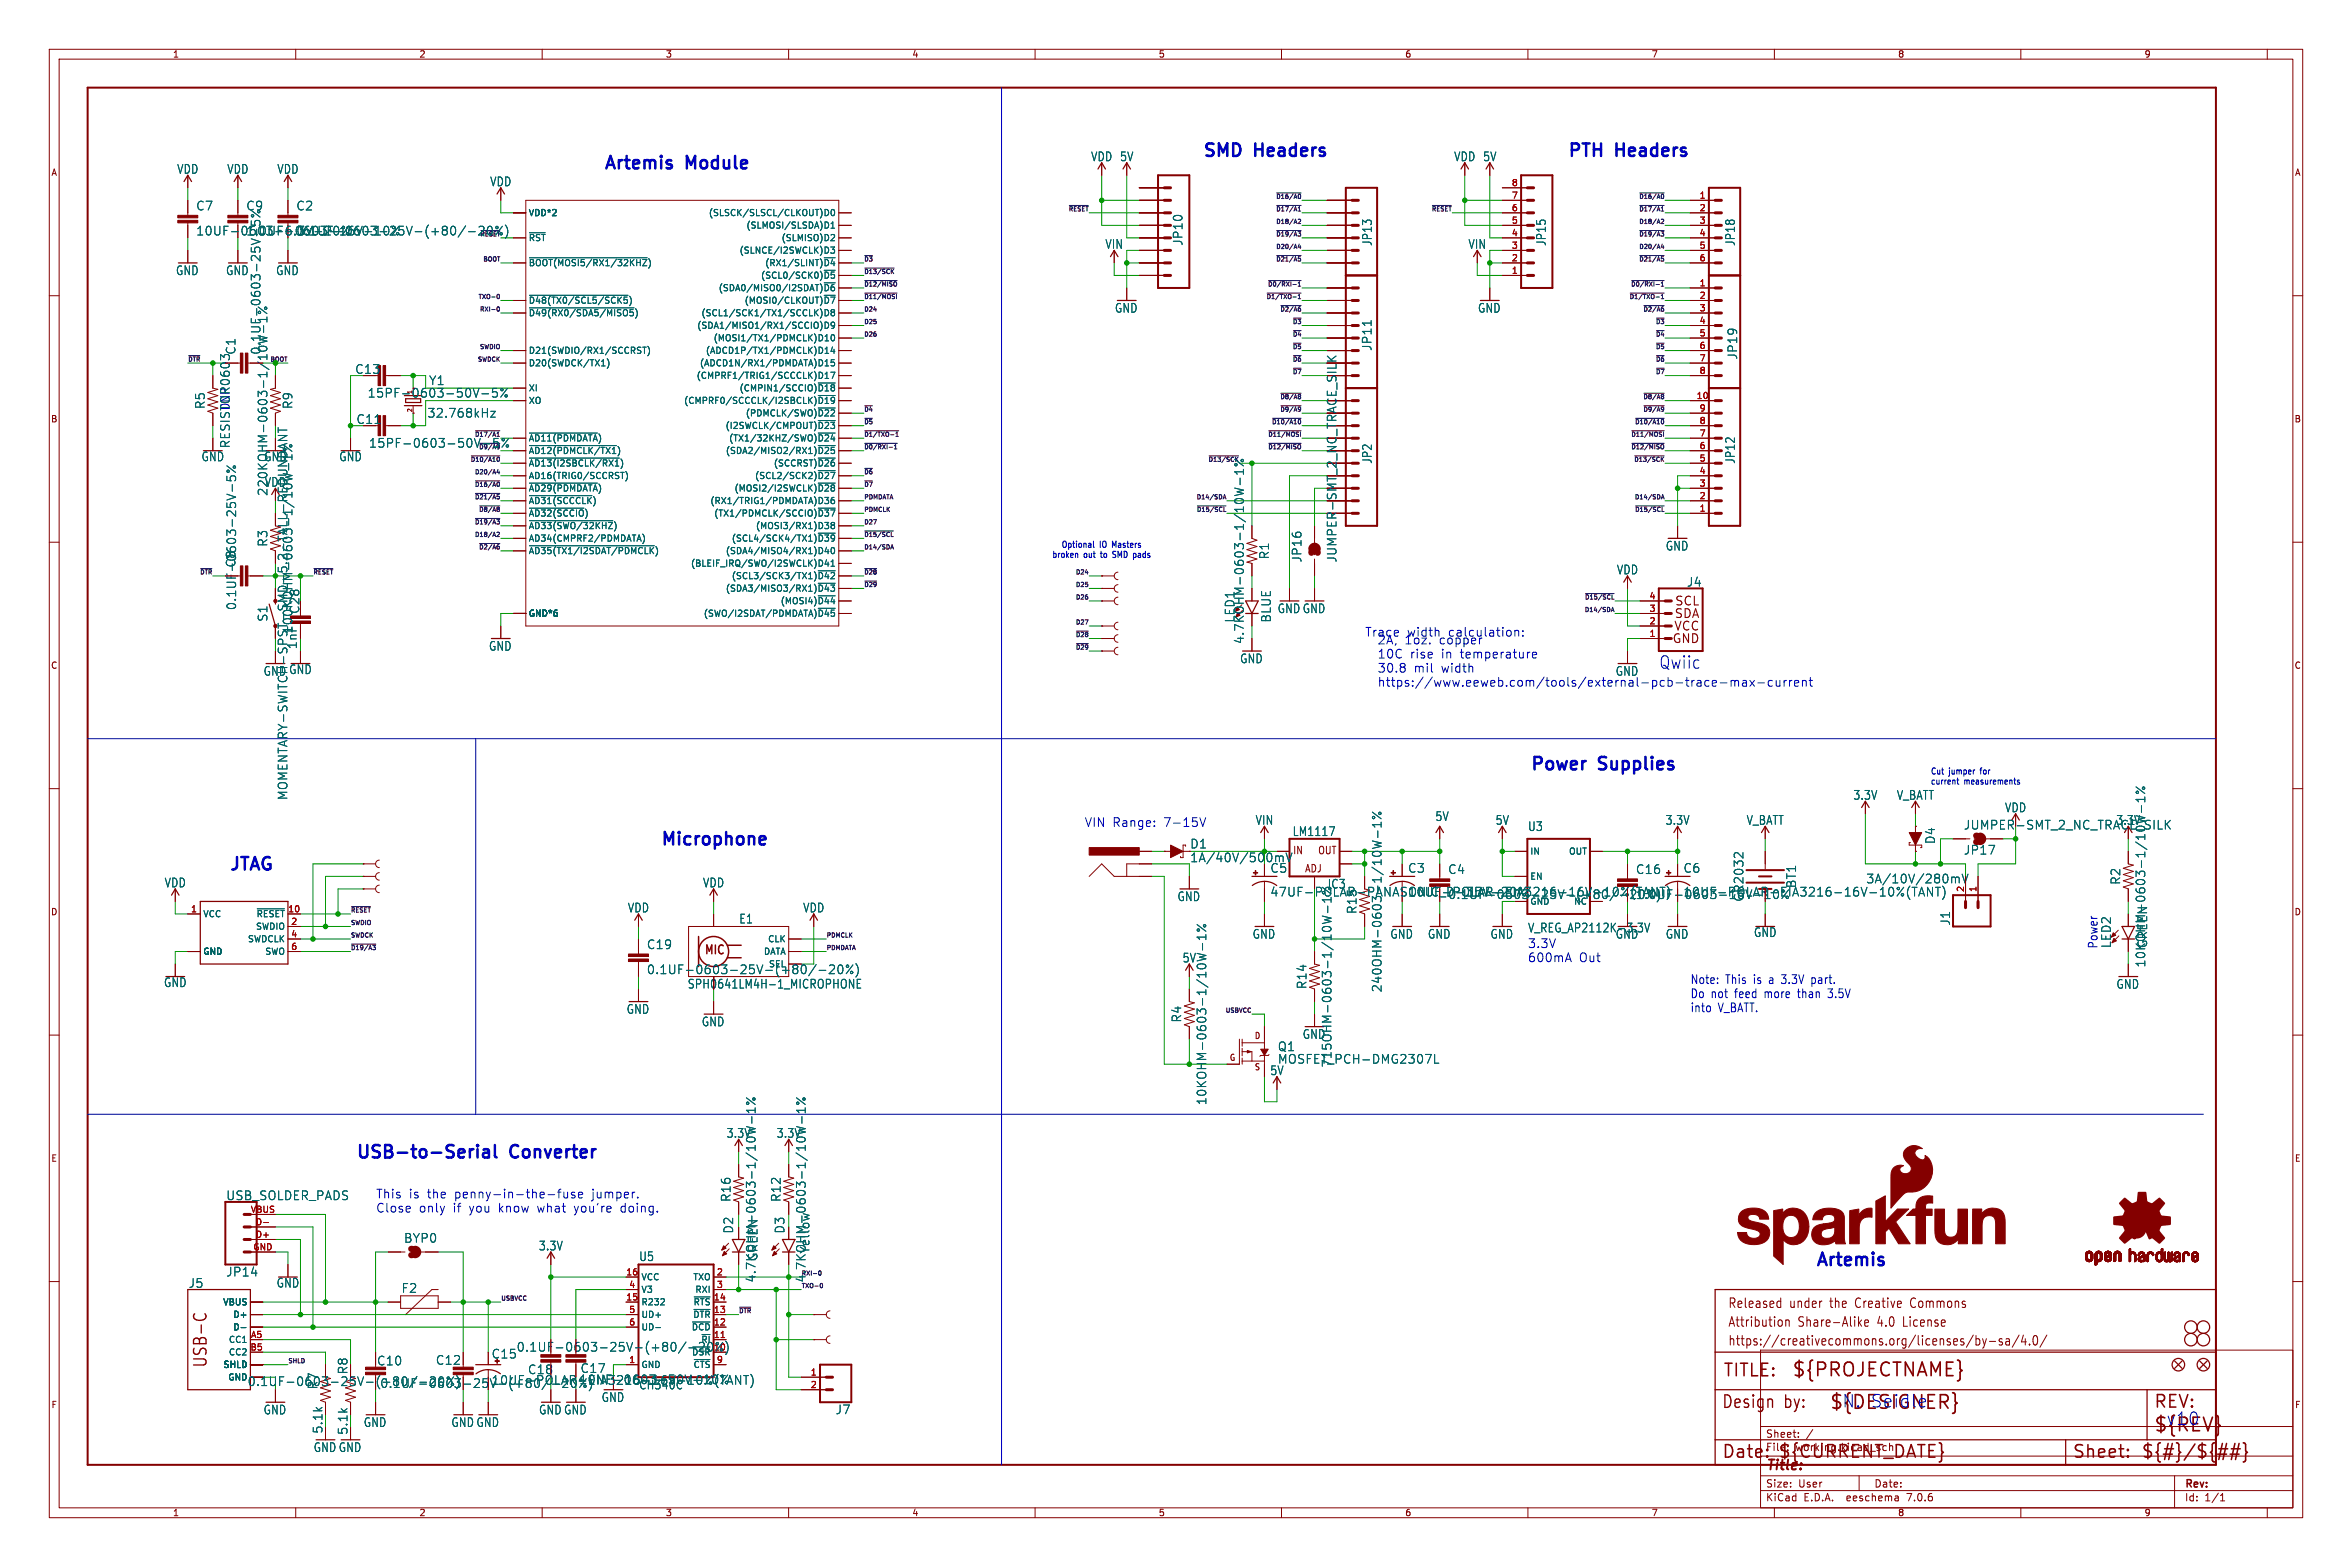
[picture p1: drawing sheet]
<svg xmlns="http://www.w3.org/2000/svg" width="477mm" height="318mm" viewBox="0 0 477 318" stroke-linecap="round" stroke-linejoin="round" font-family="sans-serif">
<defs><g id="words">
<g font-size="3.8" fill="#840000">
<text x="363.5" y="279.7">${PROJECTNAME}</text>
<text x="436.9" y="290.9">${REV}</text>
</g>
<text font-size="3.8" fill="#0000c2" x="371.1" y="286.3">${DESIGNER}</text>
<g font-size="3.5" fill="#0000c2">
<text x="122.3" y="35.1">Artemis</text>
<text x="139.3" y="35.1">Module</text>
<text x="243.8" y="32.5">SMD</text>
<text x="254.6" y="32.5">Headers</text>
<text x="317.8" y="32.5">PTH</text>
<text x="327.9" y="32.5">Headers</text>
<text x="336.5" y="135.9">Qwiic</text>
<text x="310.2" y="157">Power</text>
<text x="324.4" y="157">Supplies</text>
<text x="133.8" y="172.2">Microphone</text>
<text x="46.3" y="177.3">JTAG</text>
<text x="72" y="235.7">USB-to-Serial</text>
<text x="103.6" y="235.7">Converter</text>
<text x="368.1" y="257.6">Artemis</text>
<text x="373.6" y="285.8">N. Seidle</text>
<text x="439.4" y="289.3">v10</text>
</g>
<g font-size="3.5" fill="#840000">
<text x="42.3" y="277.6" transform="rotate(-90 42.3 277.6)">USB-C</text>
<text x="349.5" y="279.7">TITLE:</text>
<text x="349.2" y="286">Design</text>
<text x="362" y="286">by:</text>
<text x="436.9" y="286">REV:</text>
<text x="349.2" y="296.2">Date:</text>
<text x="360.7" y="296.2">${CURRENT_DATE}</text>
<text x="420.4" y="296.2">Sheet:</text>
<text x="434.3" y="296.2">${#}/${##}</text>
</g>
<text font-size="2.8" fill="#840000" x="358.2" y="298.8">Title:</text>
<g font-size="2.7" fill="#840000">
<text x="350.5" y="269.5">Attribution</text>
<text x="350.5" y="265.6">Released</text>
<text x="363.1" y="265.6">under</text>
<text x="364.8" y="269.5">Share-Alike</text>
<text x="371.5" y="265.6">the</text>
<text x="376.9" y="265.6">Creative</text>
<text x="381.1" y="269.5">4.0</text>
<text x="386.5" y="269.5">License</text>
<text x="388.3" y="265.6">Commons</text>
<text x="350.5" y="273.3">https://creativecommons.org/licenses/by-sa/4.0/</text>
</g>
<g font-size="2.5" fill="#006464">
<text x="35.9" y="35.5">VDD</text>
<text x="46" y="35.5">VDD</text>
<text x="56.2" y="35.5">VDD</text>
<text x="221.3" y="32.9">VDD 5V</text>
<text x="294.9" y="32.9">VDD 5V</text>
<text x="99.4" y="38">VDD</text>
<text x="39.7" y="42.9">C7</text>
<text x="39.7" y="48">10UF-0603-6.3V-20%</text>
<text x="49.9" y="42.9">C9</text>
<text x="49.9" y="48">1.0UF-0603-16V-10%</text>
<text x="60" y="42.9">C2</text>
<text x="60" y="48">0.1UF-0603-25V-(+80/-20%)</text>
<text x="224.2" y="50.7">VIN</text>
<text x="240.1" y="49.9" transform="rotate(-90 240.1 49.9)">JP10</text>
<text x="278.5" y="50" transform="rotate(-90 278.5 50)">JP13</text>
<text x="297.8" y="50.7">VIN</text>
<text x="313.8" y="50" transform="rotate(-90 313.8 50)">JP15</text>
<text x="352.2" y="50" transform="rotate(-90 352.2 50)">JP18</text>
<text x="35.6" y="56">GND</text>
<text x="45.8" y="56">GND</text>
<text x="55.9" y="56">GND</text>
<text x="226.1" y="63.6">GND</text>
<text x="299.8" y="63.6">GND</text>
<text x="278.5" y="71.3" transform="rotate(-90 278.5 71.3)">JP11</text>
<text x="48" y="72" transform="rotate(-90 48 72)">C1</text>
<text x="53.1" y="72" transform="rotate(-90 53.1 72)">0.1UF-0603-25V-5%</text>
<text x="352.7" y="73" transform="rotate(-90 352.7 73)">JP19</text>
<text x="41.8" y="83.1" transform="rotate(-90 41.8 83.1)">R5</text>
<text x="46.7" y="83.3" transform="rotate(-90 46.7 83.3)">DNP</text>
<text x="59.5" y="83.1" transform="rotate(-90 59.5 83.1)">R9</text>
<text x="87" y="78.3">Y1</text>
<text x="86.6" y="84.9">32.768kHz</text>
<text x="40.8" y="93.8">GND</text>
<text x="46.8" y="91" transform="rotate(-90 46.8 91)">RESISTOR0603</text>
<text x="53.5" y="93.8">GND</text>
<text x="68.7" y="93.8">GND</text>
<text x="74.8" y="91">15PF-0603-50V-5%</text>
<text x="278.5" y="94.2" transform="rotate(-90 278.5 94.2)">JP2</text>
<text x="352.2" y="94.2" transform="rotate(-90 352.2 94.2)">JP12</text>
<text x="53.6" y="99">VDD</text>
<text x="54.5" y="100.7" transform="rotate(-90 54.5 100.7)">220KOHM-0603-1/10W-1%</text>
<text x="54.5" y="111" transform="rotate(-90 54.5 111)">R3</text>
<text x="257.7" y="113.5" transform="rotate(-90 257.7 113.5)">R1</text>
<text x="337.9" y="111.9">GND</text>
<text x="48" y="115.2" transform="rotate(-90 48 115.2)">C8</text>
<text x="264.3" y="114.2" transform="rotate(-90 264.3 114.2)">JP16</text>
<text x="271.4" y="114.2" transform="rotate(-90 271.4 114.2)">JUMPER-SMT_2_NC_TRACE_SILK</text>
<text x="328" y="116.7">VDD</text>
<text x="342.2" y="119.2">J4</text>
<text x="60.9" y="124.6" transform="rotate(-90 60.9 124.6)">C28</text>
<text x="259.1" y="124.6">GNDGND</text>
<text x="54.5" y="126.2" transform="rotate(-90 54.5 126.2)">S1</text>
<text x="59.5" y="128.6" transform="rotate(-90 59.5 128.6)">100KOHM-0603-1/10W-1%</text>
<text x="60.4" y="131.8" transform="rotate(-90 60.4 131.8)">1nF</text>
<text x="250.7" y="126.4" transform="rotate(-90 250.7 126.4)">LED1</text>
<text x="252.6" y="130.7" transform="rotate(-90 252.6 130.7)">4.7KOHM-0603-1/10W-1%</text>
<text x="258" y="126.4" transform="rotate(-90 258 126.4)">BLUE</text>
<text x="53.4" y="137.3">GND GND</text>
<text x="99.1" y="132.2">GND</text>
<text x="251.5" y="134.8">GND</text>
<text x="327.7" y="137.3">GND</text>
<text x="254.7" y="167.5">VIN</text>
<text x="291.1" y="166.8">5V</text>
<text x="303.4" y="167.5">5V</text>
<text x="337.8" y="167.5">3.3V</text>
<text x="354.3" y="167.5">V_BATT</text>
<text x="375.9" y="162.5">3.3V</text>
<text x="384.8" y="162.5">V_BATT</text>
<text x="406.7" y="165">VDD</text>
<text x="429.3" y="167.5">3.3V</text>
<text x="262.2" y="169.8">LM1117</text>
<text x="309.9" y="168.8">U3</text>
<text x="392.8" y="171.3" transform="rotate(-90 392.8 171.3)">D4</text>
<text x="398.4" y="173.6">JP17</text>
<text x="398.4" y="168.5">JUMPER-SMT_2_NC_TRACE_SILK</text>
<text x="241.4" y="175.1">1A/40V/500mV</text>
<text x="257.7" y="177.3">C5</text>
<text x="285.6" y="177.3">C3</text>
<text x="293.7" y="177.5">C4</text>
<text x="331.8" y="177.5">C16</text>
<text x="341.5" y="177.3">C6</text>
<text x="378.6" y="179.4">3A/10V/280mV</text>
<text x="430.4" y="179.6" transform="rotate(-90 430.4 179.6)">R2</text>
<text x="33.3" y="180.2">VDD</text>
<text x="127.3" y="185.3">VDD</text>
<text x="142.5" y="180.2">VDD</text>
<text x="162.9" y="185.3">VDD</text>
<text x="238.8" y="183">GND</text>
<text x="269.3" y="180.5">IC3</text>
<text x="275.4" y="185.5" transform="rotate(-90 275.4 185.5)">R15</text>
<text x="285.6" y="182.1">10UF-POLAR-EIA3216-16V-10%(TANT)</text>
<text x="293.7" y="182.6">0.1UF-0603-25V-(+80/-20%)</text>
<text x="331.8" y="182.6">1.0UF-0603-16V-10%</text>
<text x="353.9" y="183" transform="rotate(-90 353.9 183)">CR2032</text>
<text x="364.6" y="180.3" transform="rotate(-90 364.6 180.3)">BT1</text>
<text x="149.9" y="187.6">E1</text>
<text x="254.1" y="190.6">GND</text>
<text x="282" y="190.6">GND</text>
<text x="289.6" y="190.6">GND</text>
<text x="302.3" y="190.6">GND</text>
<text x="309.9" y="189.4">V_REG_AP2112K-3.3V</text>
<text x="327.7" y="190.6">GND</text>
<text x="337.9" y="190.6">GND</text>
<text x="355.8" y="190.3">GND</text>
<text x="395.8" y="187.9" transform="rotate(-90 395.8 187.9)">J1</text>
<text x="131.2" y="192.8">C19</text>
<text x="131.2" y="197.8">0.1UF-0603-25V-(+80/-20%)</text>
<text x="239.9" y="195.5">5V</text>
<text x="428.5" y="192.4" transform="rotate(-90 428.5 192.4)">LED2</text>
<text x="435.5" y="196.4" transform="rotate(-90 435.5 196.4)">10KOHM-0603-1/10W-1%</text>
<text x="435.8" y="192.4" transform="rotate(-90 435.8 192.4)">GREEN</text>
<text x="33.2" y="200.5">GND</text>
<text x="139.4" y="200.8">SPH0641LM4H-1_MICROPHONE</text>
<text x="265.3" y="200.8" transform="rotate(-90 265.3 200.8)">R14</text>
<text x="280.5" y="201.4" transform="rotate(-90 280.5 201.4)">240OHM-0603-1/10W-1%</text>
<text x="429.3" y="200.8">GND</text>
<text x="127.1" y="205.9">GND</text>
<text x="142.3" y="208.4">GND</text>
<text x="239.9" y="207.5" transform="rotate(-90 239.9 207.5)">R4</text>
<text x="259.2" y="213.5">Q1</text>
<text x="264.2" y="211">GND</text>
<text x="257.6" y="218.3">5V</text>
<text x="259.2" y="216">MOSFET_PCH-DMG2307L</text>
<text x="270.4" y="216.6" transform="rotate(-90 270.4 216.6)">715OHM-0603-1/10W-1%</text>
<text x="245" y="224.3" transform="rotate(-90 245 224.3)">10KOHM-0603-1/10W-1%</text>
<text x="147.3" y="231">3.3V</text>
<text x="157.5" y="231">3.3V</text>
<text x="45.8" y="243.7">USB_SOLDER_PADS</text>
<text x="148.4" y="243.9" transform="rotate(-90 148.4 243.9)">R16</text>
<text x="158.6" y="243.9" transform="rotate(-90 158.6 243.9)">R12</text>
<text x="148.9" y="250.3" transform="rotate(-90 148.9 250.3)">D2</text>
<text x="159.4" y="250.3" transform="rotate(-90 159.4 250.3)">D3</text>
<text x="81.9" y="252.3">BYP0</text>
<text x="109.2" y="253.9">3.3V</text>
<text x="129.6" y="256">U5</text>
<text x="153.9" y="255.9" transform="rotate(-90 153.9 255.9)">GREEN</text>
<text x="164.4" y="254.4" transform="rotate(-90 164.4 254.4)">Yellow</text>
<text x="38.2" y="261.5">J5</text>
<text x="45.8" y="259.2">JP14</text>
<text x="56" y="261.4">GND</text>
<text x="81.4" y="262.5">F2</text>
<text x="153.5" y="260.3" transform="rotate(-90 153.5 260.3)">4.7KOHM-0603-1/10W-1%</text>
<text x="163.7" y="260.3" transform="rotate(-90 163.7 260.3)">4.7KOHM-0603-1/10W-1%</text>
<text x="99.7" y="275.8">C15</text>
<text x="50.2" y="281.4">0.1UF-0603-25V-(+80/-20%)</text>
<text x="64.6" y="281.9" transform="rotate(-90 64.6 281.9)">R7</text>
<text x="76.4" y="277.2">C10</text>
<text x="88.4" y="277.1">C12</text>
<text x="99.7" y="281.2">10UF-POLAR-EIA3216-16V-10%(TANT)</text>
<text x="107" y="279">C18</text>
<text x="117.5" y="281">10NF-0603-50V-10%</text>
<text x="117.7" y="278.7">C17</text>
<text x="53.4" y="287.2">GND</text>
<text x="109.3" y="287.2">GNDGND</text>
<text x="122" y="284.6">GND</text>
<text x="129.6" y="282.1">CH340C</text>
<text x="169.5" y="287.1">J7</text>
<text x="65.6" y="290.9" transform="rotate(-90 65.6 290.9)">5.1k</text>
<text x="70.7" y="291.2" transform="rotate(-90 70.7 291.2)">5.1k</text>
<text x="73.7" y="289.7">GND</text>
<text x="91.5" y="289.7">GNDGND</text>
<text x="63.6" y="294.8">GNDGND</text>
</g>
<g font-size="2.5" fill="#840000">
<text x="72" y="76">C13</text>
<text x="74.5" y="80.9">15PF-0603-50V-5%</text>
<text x="72.2" y="86.2">C11</text>
<text x="48.1" y="123.8" transform="rotate(-90 48.1 123.8)">0.1UF-0603-25V-5%</text>
<text x="339.6" y="125.7">SDA</text>
<text x="339.7" y="123.1">SCL</text>
<text x="339.2" y="130.8">GND</text>
<text x="339.5" y="128.2">VCC</text>
<text x="58.5" y="162.4" transform="rotate(-90 58.5 162.4)">MOMENTARY-SWITCH-SPST-SMD-5.2-TALL-REDUNDANT</text>
<text x="241.4" y="172.3">D1</text>
<text x="257.7" y="182.1">47UF-POLAR-PANASONIC_D-35V-20%</text>
<text x="341.5" y="182.1">10UF-POLAR-EIA3216-16V-10%(TANT)</text>
<text x="142.7" y="194">MIC</text>
<text x="104.8" y="274.4">0.1UF-0603-25V-(+80/-20%)</text>
<text x="70.7" y="278.9" transform="rotate(-90 70.7 278.9)">R8</text>
<text x="77.1" y="281.8">0.1UF-0603-25V-(+80/-20%)</text>
</g>
<g font-size="2.5" fill="#0000c2">
<text x="276.9" y="129.3">Trace</text>
<text x="279.4" y="130.9">2A,</text>
<text x="284.9" y="130.9">1oz.</text>
<text x="285.4" y="129.3">width</text>
<text x="292" y="130.9">copper</text>
<text x="293.8" y="129.3">calculation:</text>
<text x="279.4" y="133.7">10C</text>
<text x="279.4" y="136.6">30.8</text>
<text x="286" y="133.7">rise</text>
<text x="286.8" y="136.6">mil</text>
<text x="292.4" y="133.7">in</text>
<text x="292.4" y="136.6">width</text>
<text x="296.3" y="133.7">temperature</text>
<text x="279.4" y="139.5">https://www.eeweb.com/tools/external-pcb-trace-max-current</text>
<text x="220" y="167.9">VIN Range:</text>
<text x="236.1" y="167.9">7-15V</text>
<text x="309.9" y="192.5">3.3V</text>
<text x="309.9" y="195.3">600mA</text>
<text x="320.3" y="195.3">Out</text>
<text x="425.7" y="192.5" transform="rotate(-90 425.7 192.5)">Power</text>
<text x="342.9" y="199.8">Note:</text>
<text x="342.9" y="202.6">Do not</text>
<text x="350" y="199.8">This</text>
<text x="352" y="202.6">feed</text>
<text x="355.8" y="199.8">is a 3.3V</text>
<text x="358.1" y="202.6">more</text>
<text x="365" y="202.6">than</text>
<text x="367.9" y="199.8">part.</text>
<text x="371.3" y="202.6">3.5V</text>
<text x="342.9" y="205.5">into</text>
<text x="348.5" y="205.5">V_BATT.</text>
<text x="76.2" y="243.3">This</text>
<text x="82.9" y="243.3">is</text>
<text x="86.6" y="243.3">the</text>
<text x="92.3" y="243.3">penny-in-the-fuse</text>
<text x="120.2" y="243.3">jumper.</text>
<text x="76.2" y="246.1">Close</text>
<text x="84.9" y="246.1">only</text>
<text x="91.9" y="246.1">if</text>
<text x="95.2" y="246.1">you</text>
<text x="101.2" y="246.1">know</text>
<text x="109.2" y="246.1">what</text>
<text x="116.8" y="246.1">you're</text>
<text x="126.3" y="246.1">doing.</text>
</g>
<g font-size="2.1" fill="#840000">
<text x="262.3" y="173.5">IN</text>
<text x="267.3" y="173.5">OUT</text>
<text x="264.7" y="177.2">ADJ</text>
<text x="358.2" y="291.9">Sheet:</text>
<text x="358.2" y="294.6">File:</text>
<text x="364.3" y="294.6">working.kicad_sch</text>
<text x="358.2" y="304.8">KiCad</text>
<text x="358.2" y="302">Size:</text>
<text x="364.8" y="302">User</text>
<text x="365.9" y="304.8">E.D.A.</text>
<text x="374.8" y="304.8">eeschema</text>
<text x="380.2" y="302">Date:</text>
<text x="387.2" y="304.8">7.0.6</text>
<text x="443.2" y="302.2">Rev:</text>
<text x="443.2" y="304.8">Id:</text>
<text x="447.3" y="304.8">1/1</text>
</g>
<g font-size="1.8" fill="#840000">
<text x="35" y="11.9">1</text>
<text x="85" y="11.9">2</text>
<text x="135" y="11.9">3</text>
<text x="185" y="11.9">4</text>
<text x="235" y="11.9">5</text>
<text x="285" y="11.9">6</text>
<text x="335" y="11.9">7</text>
<text x="385" y="11.9">8</text>
<text x="435" y="11.9">9</text>
<text x="10.3" y="35.9">A</text>
<text x="465.5" y="35.9">A</text>
<text x="10.3" y="85.9">B</text>
<text x="465.4" y="85.9">B</text>
<text x="10.3" y="135.9">C</text>
<text x="465.4" y="135.9">C</text>
<text x="10.3" y="185.9">D</text>
<text x="465.4" y="185.9">D</text>
<text x="249.4" y="215.4">G</text>
<text x="254.5" y="211">D</text>
<text x="254.5" y="217.3">S</text>
<text x="10.3" y="235.9">E</text>
<text x="465.5" y="235.9">E</text>
<text x="10.3" y="285.9">F</text>
<text x="465.5" y="285.9">F</text>
<text x="35" y="307.8">1</text>
<text x="85" y="307.8">2</text>
<text x="135" y="307.8">3</text>
<text x="185" y="307.8">4</text>
<text x="235" y="307.8">5</text>
<text x="285" y="307.8">6</text>
<text x="335" y="307.8">7</text>
<text x="385" y="307.8">8</text>
<text x="435" y="307.8">9</text>
</g>
<g font-size="1.8" fill="#a90000">
<text x="306.6" y="40.4">7</text>
<text x="306.6" y="37.8">8</text>
<text x="344.7" y="40.4">1</text>
<text x="306.6" y="45.5">5</text>
<text x="306.6" y="42.9">6</text>
<text x="344.7" y="42.9">2</text>
<text x="344.7" y="45.5">3</text>
<text x="306.6" y="53.1">2</text>
<text x="306.6" y="50.5">3</text>
<text x="306.6" y="48">4</text>
<text x="344.7" y="48">4</text>
<text x="344.7" y="50.5">5</text>
<text x="344.7" y="53.1">6</text>
<text x="306.6" y="55.6">1</text>
<text x="344.7" y="58.2">1</text>
<text x="344.7" y="60.7">2</text>
<text x="344.7" y="63.2">3</text>
<text x="344.7" y="65.8">4</text>
<text x="344.7" y="68.3">5</text>
<text x="344.7" y="70.9">6</text>
<text x="344.7" y="73.4">7</text>
<text x="344.7" y="75.9">8</text>
<text x="344.1" y="81">10</text>
<text x="344.7" y="83.6">9</text>
<text x="344.7" y="88.6">7</text>
<text x="344.7" y="86.1">8</text>
<text x="344.7" y="93.7">5</text>
<text x="344.7" y="91.2">6</text>
<text x="344.7" y="101.3">2</text>
<text x="344.7" y="98.8">3</text>
<text x="344.7" y="96.3">4</text>
<text x="344.7" y="103.9">1</text>
<text x="334.6" y="124.2">3</text>
<text x="334.6" y="121.7">4</text>
<text x="334.6" y="129.3">1</text>
<text x="334.6" y="126.7">2</text>
<text x="38.7" y="185.2">1</text>
<text x="58.4" y="185.2">10</text>
<text x="398.5" y="181" transform="rotate(-90 398.5 181)">2</text>
<text x="401.1" y="181" transform="rotate(-90 401.1 181)">1</text>
<text x="59" y="187.7">2</text>
<text x="59" y="190.2">4</text>
<text x="59" y="192.8">6</text>
<text x="50.8" y="246.1">VBUS</text>
<text x="51.8" y="251.2">D+</text>
<text x="51.8" y="248.7">D-</text>
<text x="51.3" y="253.7">GND</text>
<text x="127" y="263.9">15</text>
<text x="127" y="258.8">16</text>
<text x="127.6" y="261.4">4</text>
<text x="144.7" y="263.9">14</text>
<text x="145.3" y="258.8">2</text>
<text x="145.3" y="261.4">3</text>
<text x="127.6" y="266.4">5</text>
<text x="127.6" y="269">6</text>
<text x="144.7" y="269">12</text>
<text x="144.7" y="266.4">13</text>
<text x="50.7" y="274.1">B5</text>
<text x="50.8" y="271.5">A5</text>
<text x="144.7" y="271.5">11</text>
<text x="127.6" y="276.6">1</text>
<text x="145.3" y="276.6">9</text>
<text x="164.4" y="279.1">1</text>
<text x="164.4" y="281.7">2</text>
</g>
<g font-size="1.8" fill="#006464">
<text x="107.2" y="44">VDD*2</text>
<text x="143.7" y="44">(SLSCK/SLSCL/CLKOUT)D0</text>
<text x="151.3" y="46.6">(SLMOSI/SLSDA)D1</text>
<text x="107.2" y="49.1">~{RST}</text>
<text x="149.9" y="51.7">(SLNCE/I2SWCLK)D3</text>
<text x="158.5" y="49.1">(SLMISO)D2</text>
<text x="107.2" y="54.2">~{BOOT(MOSI5/RX1/32KHZ})</text>
<text x="145.7" y="59.3">(SDA0/MISO0/I2SDAT)~{D6}</text>
<text x="154.3" y="56.7">(SCL0/SCK0)~{D5}</text>
<text x="155.1" y="54.2">(RX1/SLINT)~{D4}</text>
<text x="107.2" y="64.4">~{D49(RX0/SDA5/MISO5})</text>
<text x="107.2" y="61.8">~{D48(TX0/SCL5/SCK5})</text>
<text x="142.2" y="64.4">(SCL1/SCK1/TX1/SCCLK)D8</text>
<text x="151" y="61.8">(MOSI0/CLKOUT)~{D7}</text>
<text x="107.2" y="72">D21(SWDIO/RX1/SCCRST)</text>
<text x="141.3" y="66.9">(SDA1/MISO1/RX1/SCCIO)D9</text>
<text x="143.1" y="72">(ADCD1P/TX1/PDMCLK)D14</text>
<text x="144.7" y="69.4">(MOSI1/TX1/PDMCLK)D10</text>
<text x="107.2" y="74.5">D20(SWDCK/TX1)</text>
<text x="141.2" y="77.1">(CMPRF1/TRIG1/SCCCLK)D17</text>
<text x="141.9" y="74.5">(ADCD1N/RX1/PDMDATA)D15</text>
<text x="107.2" y="79.6">XI</text>
<text x="107.2" y="82.1">XO</text>
<text x="138.7" y="82.1">(CMPRF0/SCCCLK/I2SBCLK)~{D19}</text>
<text x="149.9" y="79.6">(CMPIN1/SCCIO)~{D18}</text>
<text x="107.2" y="89.8">~{AD11(PDMDATA})</text>
<text x="147.1" y="87.2">(I2SWCLK/CMPOUT)~{D23}</text>
<text x="147.8" y="89.8">(TX1/32KHZ/SWO)~{D24}</text>
<text x="151.2" y="84.7">(PDMCLK/SWO)~{D22}</text>
<text x="107.2" y="92.3">~{AD12(PDMCLK/TX1})</text>
<text x="107.2" y="94.8">~{AD13(I2SBCLK/RX1})</text>
<text x="147.2" y="92.3">(SDA2/MISO2/RX1)~{D25}</text>
<text x="156.9" y="94.8">(SCCRST)~{D26}</text>
<text x="107.2" y="97.4">AD16(TRIG0/SCCRST)</text>
<text x="107.2" y="99.9">~{AD29(PDMDATA})</text>
<text x="148.9" y="99.9">(MOSI2/I2SWCLK)~{D28}</text>
<text x="153.1" y="97.4">(SCL2/SCK2)~{D27}</text>
<text x="107.2" y="102.5">~{AD31(SCCCLK})</text>
<text x="107.2" y="105">~{AD32(SCCIO})</text>
<text x="107.2" y="107.5">~{AD33(SWO/32KHZ})</text>
<text x="144" y="102.5">(RX1/TRIG1/PDMDATA)D36</text>
<text x="144.8" y="105">(TX1/PDMCLK/SCCIO)~{D37}</text>
<text x="153.3" y="107.5">(MOSI3/RX1)D38</text>
<text x="107.2" y="110.1">AD34(CMPRF2/PDMDATA)</text>
<text x="107.2" y="112.6">~{AD35(TX1/I2SDAT/PDMCLK})</text>
<text x="147.2" y="112.6">(SDA4/MISO4/RX1)D40</text>
<text x="148.4" y="110.1">(SCL4/SCK4/TX1)~{D39}</text>
<text x="140.1" y="115.2">(BLEIF_IRQ/SWO/I2SWCLK)D41</text>
<text x="148.4" y="117.7">(SCL3/SCK3/TX1)~{D42}</text>
<text x="107.2" y="125.3">GND*6</text>
<text x="142.7" y="125.3">(SWO/I2SDAT/PDMDATA)~{D45}</text>
<text x="147.2" y="120.2">(SDA3/MISO3/RX1)~{D43}</text>
<text x="158.3" y="122.8">(MOSI4)~{D44}</text>
<text x="310.4" y="173.6">IN</text>
<text x="318.2" y="173.6">OUT</text>
<text x="310.4" y="178.7">EN</text>
<text x="310.4" y="183.7">GND</text>
<text x="319.3" y="183.7">NC</text>
<text x="41.1" y="186.3">VCC</text>
<text x="50.2" y="191.4">SWDCLK</text>
<text x="51.8" y="188.8">SWDIO</text>
<text x="52" y="186.3">~{RESET}</text>
<text x="155.7" y="191.4">CLK</text>
<text x="41.1" y="193.9">GND</text>
<text x="53.7" y="193.9">SWO</text>
<text x="154.9" y="193.9">DATA</text>
<text x="155.9" y="196.4">SEL</text>
<text x="130" y="259.9">VCC</text>
<text x="130" y="262.5">V3</text>
<text x="140.6" y="259.9">TXO</text>
<text x="141" y="262.5">RXI</text>
<text x="45.2" y="265">VBUS</text>
<text x="47.2" y="267.6">D+</text>
<text x="130" y="265">R232</text>
<text x="130" y="267.6">UD+</text>
<text x="140.6" y="267.6">~{DTR}</text>
<text x="140.6" y="265">~{RTS}</text>
<text x="46.3" y="272.6">CC1</text>
<text x="46.3" y="275.2">CC2</text>
<text x="47.2" y="270.1">D-</text>
<text x="130" y="270.1">UD-</text>
<text x="140.3" y="270.1">~{DCD}</text>
<text x="140.3" y="275.2">~{DSR}</text>
<text x="142.2" y="272.6">~{RI}</text>
<text x="144.7" y="274.1">10</text>
<text x="45.3" y="277.7">SHLD</text>
<text x="46.2" y="280.3">GND</text>
<text x="130" y="277.7">GND</text>
<text x="140.6" y="277.7">~{CTS}</text>
</g>
<g font-size="1.8" fill="#0000c2">
<text x="213.3" y="113.5">broken</text>
<text x="215.2" y="111.4">Optional</text>
<text x="220" y="113.5">out</text>
<text x="223.2" y="111.4">IO</text>
<text x="223.8" y="113.5">to</text>
<text x="226.1" y="111.4">Masters</text>
<text x="226.6" y="113.5">SMD</text>
<text x="231.2" y="113.5">pads</text>
<text x="391.7" y="157.2">Cut</text>
<text x="391.7" y="159.3">current</text>
<text x="395.4" y="157.2">jumper</text>
<text x="398.5" y="159.3">measurements</text>
<text x="402" y="157.2">for</text>
</g>
<g font-size="1.2" fill="#0f0f0f">
<text x="258.8" y="40.4">~{D16/A0}</text>
<text x="332.4" y="40.4">~{D16/A0}</text>
<text x="216.7" y="42.9">~{RESET}</text>
<text x="258.8" y="45.5">D18/A2</text>
<text x="258.8" y="42.9">~{D17/A1}</text>
<text x="290.3" y="42.9">~{RESET}</text>
<text x="332.4" y="42.9">~{D17/A1}</text>
<text x="332.4" y="45.5">D18/A2</text>
<text x="97.9" y="53.1">BOOT</text>
<text x="175.3" y="53.1">~{D3}</text>
<text x="258.8" y="50.6">D20/A4</text>
<text x="258.8" y="48">~{D19/A3}</text>
<text x="258.8" y="53.1">~{D21/A5}</text>
<text x="332.4" y="50.6">D20/A4</text>
<text x="332.4" y="53.1">~{D21/A5}</text>
<text x="332.4" y="48">~{D19/A3}</text>
<text x="175.3" y="55.6">~{D13/SCK}</text>
<text x="175.3" y="58.2">~{D12/MISO}</text>
<text x="257.1" y="58.2">~{D0/RXI-1}</text>
<text x="330.8" y="58.2">~{D0/RXI-1}</text>
<text x="96.9" y="60.7">TXO-0</text>
<text x="97.2" y="63.3">RXI-0</text>
<text x="175.3" y="65.8">D25</text>
<text x="175.3" y="63.3">D24</text>
<text x="175.3" y="60.7">~{D11/MOSI}</text>
<text x="256.8" y="60.7">~{D1/TXO-1}</text>
<text x="259.6" y="63.3">~{D2/A6}</text>
<text x="262.1" y="65.8">~{D3}</text>
<text x="330.5" y="60.7">~{D1/TXO-1}</text>
<text x="333.3" y="63.3">~{D2/A6}</text>
<text x="335.8" y="65.8">~{D3}</text>
<text x="97.2" y="70.9">SWDIO</text>
<text x="175.3" y="68.3">D26</text>
<text x="262.1" y="70.9">~{D5}</text>
<text x="262.1" y="68.3">~{D4}</text>
<text x="335.8" y="68.3">~{D4}</text>
<text x="335.8" y="70.9">~{D5}</text>
<text x="38.1" y="73.4">~{DTR}</text>
<text x="54.7" y="73.4">BOOT</text>
<text x="96.8" y="73.4">SWDCK</text>
<text x="262.1" y="73.4">~{D6}</text>
<text x="262.1" y="76">~{D7}</text>
<text x="335.8" y="73.4">~{D6}</text>
<text x="335.8" y="76">~{D7}</text>
<text x="175.3" y="83.6">~{D4}</text>
<text x="259.6" y="83.6">~{D9/A9}</text>
<text x="259.6" y="81">~{D8/A8}</text>
<text x="333.3" y="81">~{D8/A8}</text>
<text x="333.3" y="83.6">~{D9/A9}</text>
<text x="175.3" y="86.1">~{D5}</text>
<text x="175.3" y="88.7">~{D1/TXO-1}</text>
<text x="257.1" y="88.7">~{D11/MOSI}</text>
<text x="257.9" y="86.1">~{D10/A10}</text>
<text x="330.8" y="88.7">~{D11/MOSI}</text>
<text x="331.6" y="86.1">~{D10/A10}</text>
<text x="95.4" y="93.7">~{D10/A10}</text>
<text x="175.3" y="91.2">~{D0/RXI-1}</text>
<text x="257.1" y="91.2">~{D12/MISO}</text>
<text x="330.8" y="91.2">~{D12/MISO}</text>
<text x="331.4" y="93.7">~{D13/SCK}</text>
<text x="96.2" y="96.3">D20/A4</text>
<text x="96.2" y="101.4">~{D21/A5}</text>
<text x="96.2" y="98.8">~{D16/A0}</text>
<text x="175.3" y="98.8">~{D7}</text>
<text x="175.3" y="96.3">~{D6}</text>
<text x="175.3" y="101.4">PDMDATA</text>
<text x="242.6" y="101.4">D14/SDA</text>
<text x="331.5" y="101.4">D14/SDA</text>
<text x="96.2" y="106.4">~{D19/A3}</text>
<text x="97" y="103.9">~{D8/A8}</text>
<text x="175.3" y="103.9">PDMCLK</text>
<text x="175.3" y="106.4">D27</text>
<text x="242.7" y="103.9">~{D15/SCL}</text>
<text x="331.6" y="103.9">~{D15/SCL}</text>
<text x="96.2" y="109">D18/A2</text>
<text x="97" y="111.5">~{D2/A6}</text>
<text x="175.3" y="109">~{D15/SCL}</text>
<text x="175.3" y="111.5">D14/SDA</text>
<text x="40.4" y="116.6">~{DTR}</text>
<text x="63.5" y="116.6">~{RESET}</text>
<text x="175.3" y="119.1">~{D29}</text>
<text x="175.3" y="116.6">~{D28}</text>
<text x="218.1" y="119.1">D25</text>
<text x="218.1" y="116.6">D24</text>
<text x="218.1" y="121.7">D26</text>
<text x="321.4" y="124.2">D14/SDA</text>
<text x="321.4" y="121.7">~{D15/SCL}</text>
<text x="218.1" y="126.8">D27</text>
<text x="218.1" y="129.3">~{D28}</text>
<text x="218.1" y="131.8">~{D29}</text>
<text x="71.1" y="185.2">~{RESET}</text>
<text x="71.1" y="187.7">SWDIO</text>
<text x="71.1" y="190.3">SWDCK</text>
<text x="167.6" y="190.3">PDMCLK</text>
<text x="71.1" y="192.8">~{D19/A3}</text>
<text x="167.6" y="192.8">PDMDATA</text>
<text x="248.5" y="205.5">USBVCC</text>
<text x="101.6" y="263.9">USBVCC</text>
<text x="162.6" y="261.4">TXO-0</text>
<text x="149.9" y="266.5">~{DTR}</text>
<text x="58.4" y="276.6">SHLD</text>
</g>
<g font-size="1.2" fill="#006464">
<text x="97.3" y="48">~{RESET}</text>
<text x="83.8" y="80" transform="rotate(-90 83.8 80)">1</text>
<text x="96.2" y="88.7">~{D17/A1}</text>
<text x="97" y="91.2">~{D9/A9}</text>
<text x="245" y="93.7">~{D13/SCK}</text>
<text x="162.6" y="258.8">RXI-0</text>
</g>
<text font-size="1.2" fill="#840000" x="83.8" y="83.7" transform="rotate(-90 83.8 83.7)">2</text>
</g></defs>
<g fill="none" stroke="#840000" stroke-width=".2">
<path d="M10 10h457.2v297.9h-457.2zM12 12h453.2v293.9h-453.2zM60 10v2M110 10v2M160 10v2M210 10v2M260 10v2M310 10v2M360 10v2M410 10v2M460 10v2M38.1 35.6v2.5"/>
<path d="M48.3 35.6v2.5M58.4 35.6v2.5M101.6 38.1v2.5M223.5 33v2.6M228.6 33v2.6M231.1 38.1h5.1M297.2 33v2.6M302.3 33v2.6M304.8 38.1h5.1M10 60h2M38.1 40.6v3.1M38.1 45.2v3.1"/>
<path d="M38.1 50.8v2.5M48.3 40.6v3.1M48.3 45.2v.5M48.3 50.8v2.5M58.4 40.6v3.1M58.4 45.2v.5M58.4 50.8v2.5M104.1 43.2h2.6M104.1 48.3h2.6M104.1 53.3h2.6M106.7 40.6h63.5v86.4h-63.5zM170.2 43.2h2.5"/>
<path d="M170.2 45.7h2.5M170.2 48.3h2.5M170.2 50.8h2.5M170.2 53.3h2.5M170.2 55.9h2.5M170.2 58.4h2.5M226.1 50.8v2.5M228.6 58.4v2.6M231.1 40.6h5.1M231.1 43.2h5.1M231.1 45.7h5.1M231.1 48.3h5.1"/>
<path d="M231.1 50.8h5.1M231.1 53.3h5.1M231.1 55.9h5.1M269.2 40.6h5.1M269.2 43.2h5.1M269.2 45.7h5.1M269.2 48.3h5.1M269.2 50.8h5.1M269.2 53.3h5.1M269.2 58.4h5.1M299.7 50.8v2.5M302.3 58.4v2.6"/>
<path d="M304.8 40.6h5.1M304.8 43.2h5.1M304.8 45.7h5.1M304.8 48.3h5.1M304.8 50.8h5.1M304.8 53.3h5.1M304.8 55.9h5.1M342.9 40.6h5.1M342.9 43.2h5.1M342.9 45.7h5.1M342.9 48.3h5.1M342.9 50.8h5.1"/>
<path d="M342.9 53.3h5.1M342.9 58.4h5.1M465.2 60h2M43.2 76.2v2.5l1 .3-2 .6 2 .7-2 .6 2 .6-2 .7 2 .6-2 .6 1 .4v2.6M45.7 73.7h3.1M50.3 73.7h3M55.9 76.2v2.5l-1 .3 2 .6-2 .7 2 .6-2 .6 2 .7-2 .6 2 .6-1 .4v2.6M78.2 76.2h3.1M104.1 73.7h2.6M104.1 71.1h2.6M104.1 61h2.6M104.1 63.5h2.6"/>
<path d="M104.1 78.7h2.6M170.2 76.2h2.5M170.2 73.7h2.5M170.2 68.6h2.5M170.2 71.1h2.5M170.2 61h2.5M170.2 63.5h2.5M170.2 66h2.5M170.2 78.7h2.5M269.2 76.2h5.1M269.2 73.7h5.1M269.2 68.6h5.1"/>
<path d="M269.2 71.1h5.1M269.2 61h5.1M269.2 63.5h5.1M269.2 66h5.1M342.9 76.2h5.1M342.9 73.7h5.1M342.9 68.6h5.1M342.9 71.1h5.1M342.9 61h5.1M342.9 63.5h5.1M342.9 66h5.1M43.2 88.9v2.5"/>
<path d="M55.9 88.9v2.5M71.1 88.9v2.5M78.2 86.4h3.1M83.8 82.3v1.5M104.1 96.5h2.6M104.1 81.3h2.6M104.1 88.9h2.6M104.1 91.4h2.6M104.1 94h2.6M104.1 99.1h2.6M170.2 86.4h2.5M170.2 96.5h2.5"/>
<path d="M170.2 81.3h2.5M170.2 88.9h2.5M170.2 91.4h2.5M170.2 94h2.5M170.2 99.1h2.5M170.2 83.8h2.5M269.2 86.4h5.1M269.2 96.5h5.1M269.2 81.3h5.1M269.2 88.9h5.1M269.2 91.4h5.1M269.2 94h5.1"/>
<path d="M269.2 99.1h5.1M269.2 83.8h5.1M342.9 86.4h5.1M342.9 96.5h5.1M342.9 81.3h5.1M342.9 88.9h5.1M342.9 91.4h5.1M342.9 94h5.1M342.9 99.1h5.1M342.9 83.8h5.1M10 110h2M50.3 116.8h3"/>
<path d="M56.9 106.9l-2 .7 2 .6-2 .6 2 .7-2 .6 2 .6-2 .7 1 .4M104.1 109.2h2.6M104.1 101.6h2.6M104.1 106.7h2.6M104.1 111.8h2.6M104.1 104.1h2.6M170.2 109.2h2.5M170.2 101.6h2.5M170.2 106.7h2.5M170.2 111.8h2.5M170.2 114.3h2.5M170.2 104.1h2.5"/>
<path d="M170.2 116.8h2.5M170.2 119.4h2.5M223.5 119.4h.1M223.5 116.8h.1M223.5 116.8h2.6M223.5 119.4h2.6M226.8 118.6a.76 .76 0 0 0-.7 .8 .76 .76 0 0 0 .7 .7M226.8 116.1a.76 .76 0 0 0-.7 .7 .76 .76 0 0 0 .7 .8M254 106.7v2.5l1 .4-2 .6 2 .7-2 .6 2 .6-2 .7 2 .6-2 .6 1 .3v2.5M254 119.4v2.5M261.6 119.4v2.5M266.7 106.7v3.4"/>
<path d="M266.7 113.4v3.4M266.7 119.4v2.5M269.2 101.6h5.1M269.2 104.1h5.1M330.2 116.8v2.6M340.4 106.7v2.5M342.9 101.6h5.1M342.9 104.1h5.1M465.2 110h2M61 126.5v.5M61 132.1v2.5M101.6 127v2.5"/>
<path d="M104.1 124.5h2.6M170.2 124.5h2.5M170.2 121.9h2.5M223.5 132.1h.1M223.5 121.9h.1M223.5 127h.1M223.5 129.5h.1M223.5 127h2.6M223.5 121.9h2.6M223.5 129.5h2.6M223.5 132.1h2.6M226.8 131.3a.76 .76 0 0 0-.7 .8 .76 .76 0 0 0 .7 .7"/>
<path d="M226.8 121.2a.76 .76 0 0 0-.7 .7 .76 .76 0 0 0 .7 .8M226.8 126.2a.76 .76 0 0 0-.7 .8 .76 .76 0 0 0 .7 .8M226.8 128.8a.76 .76 0 0 0-.7 .7 .76 .76 0 0 0 .7 .8M254 124.5v2.5M254 129.5v2.6M330.2 132.1v2.5M332.7 127h5.1M332.7 124.5h5.1M332.7 121.9h5.1M332.7 129.5h5.1M10 160h2M465.2 160h2"/>
<path d="M73.7 177.8h.1M73.7 175.3h.1M73.7 177.8h2.5M73.7 175.3h2.5M77 179.6a.76 .76 0 0 0-.8 .7 .76 .76 0 0 0 .8 .8M77 177a.76 .76 0 0 0-.8 .8 .76 .76 0 0 0 .8 .8M77 174.5a.76 .76 0 0 0-.8 .8 .76 .76 0 0 0 .8 .7M221 177.8l2.5-2.5 2.6 2.5h7.6M231.1 172.7h2.6M233.7 175.3h-5.1v2.5M236.2 172.7h.1M236.2 172.7h1.3"/>
<path d="M240 172.7h1.3M240.5 171.7v-.3h-.5v2.6h-.5v-.3M241.3 177.8v2.5M256.5 167.6v2.6M256.5 175.3v2.5M256.5 178.8v4.1M259.1 172.7h2.5M266.7 177.8v2.5M271.8 172.7h2.5M271.8 175.3h2.5M276.9 177.8v2.5M284.5 175.3v2.5"/>
<path d="M284.5 178.8v1.5M292.1 167.6v2.6M292.1 175.3v3M304.8 167.6v2.6M307.3 172.7h2.6M307.3 177.8h2.6M322.6 172.7h2.5M330.2 175.3v3M340.4 167.6v2.6M340.4 175.3v2.5M340.4 178.8v1.5M358.1 167.6v2.6"/>
<path d="M358.1 172.7v3.6M378.5 162.6v2.5M387.6 170.9h-.3v.5h2.6v.6h-.3M388.6 167.6h.1M388.6 172.7h.1M388.6 162.6v2.5M388.6 167.6v1.3M388.6 171.4v1.3M396.2 170.2h3.5M398.8 177.8v5.1M401.3 177.8v5.1M403 170.2h3.4"/>
<path d="M408.9 165.1v2.5M431.8 172.7v2.6l1 .2-2 .6 2 .7-2 .6 2 .7-2 .6 2 .6-2 .7 1 .3v2.6M431.8 167.6v2.6M35.6 180.3v2.6M35.6 195.6v2.5M38.1 185.4h2.5M38.1 193h2.5M58.4 185.4h2.6M58.4 188h2.6M58.4 193h2.6M58.4 190.5h2.6M73.7 180.3h.1"/>
<path d="M73.7 180.3h2.5M129.5 185.4v2.6M129.5 190.5v3M129.5 195.1v3M139.7 188h20.3v10.1h-20.3zM144.8 180.3v2.6M144.8 185.4v2.6M160 193h2.6M160 190.5h2.6M165.1 185.4v2.6M241.3 195.6v2.5M256.5 185.4v2.6"/>
<path d="M266.7 193v2.6l1 .2-2 .7 2 .6-2 .6 2 .7-2 .6 2 .6-2 .7 1 .4v2.5M277.9 183.1l-2.1 .7 2.1 .6-2.1 .6 1.1 .4v2.6M284.5 185.4v2.6M292.1 185.4v2.6M304.8 185.4v2.6M330.2 185.4v2.6M340.4 185.4v2.6M358.1 185.4v2.6M429.8 188.7l-1.4 1.4M429.9 189.9l-1.4 1.4M431.8 185.4v2.6M431.8 190.5v2.5"/>
<path d="M431.8 195.6v2.5M10 210h2M129.5 200.7v2.5M144.8 203.2v2.5M241.3 200.7v2.5l1 .3-2 .6 2 .6-2 .7 2 .6-2 .6 2 .7-2 .6 1 .4v2.5M251.5 210.8v5.1h-2.6M252 210.8v1.5M252 212.7v1.5M252 214.7v1.2M252 215.3h4.5M252 211.6h4.5M252 213.4h2v1.9"/>
<path d="M256.5 208.3v4.5M256.5 214.1v4.3M257.5 213.9l-.2 .2h-1.5l-.2 .2M259.1 218.4v2.6M266.7 205.7v2.6M465.2 210h2M149.9 231.1v2.6M149.9 236.2v2.6l1 .2-2.1 .6 2.1 .7-2.1 .6 2.1 .7-2.1 .6 2.1 .6-2.1 .7 1.1 .3v2.6M160 236.2v2.6l1 .2-2 .6 2 .7-2 .6 2 .7-2 .6 2 .6-2 .7 1 .3v2.6M160 231.1v2.6M10 260h2M50.8 251.5h5.1"/>
<path d="M50.8 248.9h5.1M50.8 254h5.1M50.8 246.4h5.1M58.4 256.5v2.6M78.7 254h3.5M85.5 254h3.4M111.8 254v2.5M127 259.1h2.5M144.8 259.1h2.5M147.8 252.2l-1.4 1.4M148 253.4l-1.4 1.4M149.9 248.9v2.6"/>
<path d="M149.9 254v2.5M158 252.2l-1.4 1.4M158.1 253.4l-1.4 1.4M160 248.9v2.6M160 254v2.5M465.2 260h2M50.8 264.2h2.5M50.8 266.7h2.5M50.8 269.2h2.5M50.8 276.9h2.5M66 276.9v2.5M76.2 274.3v2.6"/>
<path d="M78.7 264.2h2.6M81.3 262.9h7.6v2.5h-7.6zM88.9 261.6h-1.3l-5.3 5.1M88.9 264.2h2.5M94 274.3v3.1M94 278.9v.5M99.1 274.3v2.6M99.1 277.9v1.5M116.8 276.4v3M127 261.6h2.5M127 264.2h2.5M127 266.7h2.5"/>
<path d="M127 269.2h2.5M127 276.9h2.5M144.8 261.6h2.5M144.8 264.2h2.5M144.8 271.8h2.5M144.8 266.7h2.5M144.8 269.2h2.5M144.8 276.9h2.5M144.8 274.3h2.5M162.6 279.4h5M165.1 271.8h.1M165.1 266.7h.1"/>
<path d="M165.1 271.8h2.5M165.1 266.7h2.5M168.4 271a.76 .76 0 0 0-.8 .8 .76 .76 0 0 0 .8 .7M168.4 265.9a.76 .76 0 0 0-.8 .8 .76 .76 0 0 0 .8 .8M357.2 273.9h108v32h-108zM55.9 281.9v2.6M66 289.6v2.5M67.1 282.2l-2.1 .6 2.1 .7-2.1 .6 1 .4v2.5M71.1 289.6v2.5M72.1 282.2l-2 .6 2 .7-2 .6 1 .4v2.5M76.2 284.5v2.5M94 284.5v2.5"/>
<path d="M99.1 284.5v2.5M111.8 281.9v2.6M116.8 281.9v2.6M162.6 281.9h5M357.2 299.4h108M357.2 295.4h108M357.2 289.4h108M364.9 291.4v.2M364.9 290.7v.1M367.8 290l-1.3 1.9M377.2 299.4v3M441.2 299.4v6.5"/>
<path d="M60 305.9v2M110 305.9v2M160 305.9v2M210 305.9v2M260 305.9v2M310 305.9v2M357.2 302.4h108M360 305.9v2M385.1 303.6v.9M385.1 304.4l-.1 .1M385.1 303.8l-.1 .1M410 305.9v2"/>
<path d="M450.5 304.5h.9M450.5 303.4l.4-.4v1.5M460 305.9v2"/>
</g>
<g fill="#840000" stroke="#840000" stroke-width=".2">
<path d="M328.2 179.3h4v.5h-4z"/>
<path d="M328.2 178.3h4v.5h-4z"/>
<path d="M338.1 177h.9v.1h-.9z"/>
<path d="M338.5 176.6h.1v.9h-.1z"/>
<path d="M77.7 74.2h.5v4h-.5z"/>
<path d="M76.7 74.2h.5v4h-.5z"/>
<path d="M77.7 84.3h.5v4.1h-.5z"/>
<path d="M76.7 84.3h.5v4.1h-.5z"/>
<path d="M386.6 233.2a2.45 2.45 0 0 1 3.4-.2 1.05 1.05 0 0 0-1.4 .6 1.05 1.05 0 0 0 .7 1.4 .75 .75 0 0 0 1.3-.2v-.4a3.8 3.8 0 0 1 .7 5.5 4.3 4.3 0 0 1-4.2 1.9 5.5 5.5 0 0 0-2.5 2.2l-1 1.1v-6.4a1.93 1.93 0 0 1 2.6-2.2 .81 .81 0 0 0-.8 .9 .81 .81 0 0 0 1 .7 1.09 1.09 0 0 0 1.3-.6 1.09 1.09 0 0 0-.4-1.4 2.08 2.08 0 0 1-.7-2.9z"/>
<path d="M56.4 43.7h4.1v.5h-4.1z"/>
<path d="M56.4 44.7h4.1v.5h-4.1z"/>
<path d="M46.2 44.7h4.1v.5h-4.1z"/>
<path d="M46.2 43.7h4.1v.5h-4.1z"/>
<path d="M387.3 168.9h2.6l-1.3 2.5z"/>
<path d="M365.1 248.8l1.9 .1v.7l-.4 1.3-1.7-.9z"/>
<path d="M380.6 243.7l1.9-1.1v5.2l2.5-2.5h2.3l-2.7 2.6 3 4.4h-2.4l-1.9-3.1-.8 .7v2.4h-1.9z"/>
<path d="M370 248.3l1.2-.2 .2 1.1-1.1 .2z"/>
<path d="M375.3 245.6l1.8-.3v1.3a2.32 2.32 0 0 1 2.7-1.4v1.8l-.3-.1a1.92 1.92 0 0 0-2.3 2.3v3.1h-1.9z"/>
<path d="M392.6 245.3h1.9v2a7.9 7.9 0 0 0 .3 3.3 1.42 1.42 0 0 0 1.6 .3 1.42 1.42 0 0 0 .8-1.4v-4.2h2v7h-1.2a.52 .52 0 0 1-.6 0 .52 .52 0 0 1-.1-.7v-.2a2.67 2.67 0 0 1-4.5-.1l-.2-1.7z"/>
<path d="M400.2 245.3h1.2a.51 .51 0 0 1 .6 .1 .51 .51 0 0 1 .1 .6v.3a2.66 2.66 0 0 1 4.4 0l.3 1.1v4.9h-1.9v-2a7.8 7.8 0 0 0-.3-3.2 1.42 1.42 0 0 0-1.6-.4 1.42 1.42 0 0 0-.8 1.4l-.1 4.2h-1.9z"/>
<path d="M359.8 245.6l1.9-.3v.9a2.87 2.87 0 0 1 3-1.1 2.87 2.87 0 0 1 2.1 2.4l.2 1.4-1.9-.1a1.86 1.86 0 0 0-2.2-2.2 2.36 2.36 0 0 0-1.1 3.1 1.6 1.6 0 0 0 1.4 1.4 1.6 1.6 0 0 0 1.7-1.1l1.7 .9a2.8 2.8 0 0 1-4.8 .6v5l-2-1.7z"/>
<path d="M353.3 245.8a4.4 4.4 0 0 1 4.9 .1l.5 .8 .2 .6h-1.9a1.43 1.43 0 0 0-2-.8 .65 .65 0 0 0-.4 .7 .65 .65 0 0 0 .7 .5l.3 .1a6.2 6.2 0 0 1 3.1 1.1 2.22 2.22 0 0 1-1.7 3.5 4 4 0 0 1-4.2-1.2l-.3-1.2h1.9a1.51 1.51 0 0 0 1.2 1.2 1.51 1.51 0 0 0 1.5-.6v-.5a4.1 4.1 0 0 0-2.6-1 1.9 1.9 0 0 1-1.7-1.2 1.9 1.9 0 0 1 .5-2.1z"/>
<path d="M389.3 243.2a4.3 4.3 0 0 1 2.8-.6l-.1 1.5a.96 .96 0 0 0-1.3 .9v.3h1.3v1.3h-1.3v5.7h-2v-5.7h-1.9l.8-.8a.98 .98 0 0 1 1.1-.5v-.3a2.65 2.65 0 0 1 .6-1.8z"/>
<path d="M368.5 245.9a4.8 4.8 0 0 1 5.3 0 4.9 4.9 0 0 1 .4 2.8v2.6l.2 1.1h-1.3a.56 .56 0 0 1-.6-.2 .56 .56 0 0 1-.2-.5 3.3 3.3 0 0 1-4.3 0 2.17 2.17 0 0 1-.2-2.3 2.17 2.17 0 0 1 2.2-1.1l.3 1.1a.95 .95 0 0 0-.8 1.1 .95 .95 0 0 0 1.2 .7 1.67 1.67 0 0 0 1.5-2v-.3l-.8 .3-.2-1.1a.9 .9 0 0 0 1-1 .9 .9 0 0 0-1.2-.7 1.1 1.1 0 0 0-1.3 1.1h-1.9l.2-.9z"/>
<path d="M423.1 255.3h.4z"/>
<path d="M423.1 255.2l.4 .1z"/>
<path d="M423.1 255.2h.4z"/>
<path d="M423.1 255.1l.4 .1z"/>
<path d="M423.1 255.1h.4z"/>
<path d="M423.1 255l.4 .1z"/>
<path d="M423.1 255h.4z"/>
<path d="M423.1 254.9l.4 .1z"/>
<path d="M423.1 254.9h.4z"/>
<path d="M423.1 254.8l.4 .1z"/>
<path d="M423.1 254.8h.4z"/>
<path d="M423.1 254.7l.4 .1z"/>
<path d="M423.1 254.7h.4z"/>
<path d="M423.1 254.6l.4 .1z"/>
<path d="M423.1 254.6h.4z"/>
<path d="M423.1 254.5l.4 .1z"/>
<path d="M423.1 254.5h.4z"/>
<path d="M423.1 255.3l.5 .1z"/>
<path d="M423.1 255.3h.5z"/>
<path d="M423.1 254.4l.5 .1z"/>
<path d="M423.1 254.4h.5z"/>
<path d="M423.2 255.4l.4 .1z"/>
<path d="M423.2 255.4h.4z"/>
<path d="M423.2 254.4h.4z"/>
<path d="M423.2 254.3l.4 .1z"/>
<path d="M423.2 255.5h.5z"/>
<path d="M423.2 255.5h.4z"/>
<path d="M423.2 254.3h.4z"/>
<path d="M423.2 254.3h.5z"/>
<path d="M423.2 255.5l.5 .1z"/>
<path d="M423.2 254.2l.5 .1z"/>
<path d="M423.2 255.6h.6z"/>
<path d="M423.2 254.2h.5z"/>
<path d="M423.2 254.2h.6z"/>
<path d="M423.2 255.6h1.3z"/>
<path d="M423.2 254.2h1.3z"/>
<path d="M423.3 255.7h1.2z"/>
<path d="M423.3 255.6l1.2 .1z"/>
<path d="M423.3 254.1l1.2 .1z"/>
<path d="M423.3 254.1h1.2z"/>
<path d="M423.3 254.1h1.1z"/>
<path d="M423.3 255.7h1.1z"/>
<path d="M423.3 255.7l1.1 .1z"/>
<path d="M423.3 255.8h1.1z"/>
<path d="M423.3 254l1.1 .1z"/>
<path d="M423.3 254h1.1z"/>
<path d="M423.4 255.8h1z"/>
<path d="M423.4 254h1z"/>
<path d="M423.4 255.8h.9z"/>
<path d="M423.4 254h.9z"/>
<path d="M423.5 254h.8z"/>
<path d="M423.5 255.8h.8z"/>
<path d="M423.5 253.9l.8 .1z"/>
<path d="M423.5 255.8l.8 .1z"/>
<path d="M423.5 255.9h.7z"/>
<path d="M423.5 253.9h.8z"/>
<path d="M423.5 253.9h.7z"/>
<path d="M423.6 255.9h.6z"/>
<path d="M423.6 253.9h.6z"/>
<path d="M423.6 255.9h.5z"/>
<path d="M423.6 253.9h.5z"/>
<path d="M423.7 255.9h.4z"/>
<path d="M423.7 253.9h.3z"/>
<path d="M423.7 255.9h.3z"/>
<path d="M423.7 253.8l.3 .1z"/>
<path d="M423.7 255.9l.3 .1z"/>
<path d="M423.8 256h.2z"/>
<path d="M423.8 253.8h.2z"/>
<path d="M423.9 254.2h.6z"/>
<path d="M423.9 255.6h.6z"/>
<path d="M424 254.2h.5z"/>
<path d="M424 255.6h.5z"/>
<path d="M424 255.5l.5 .1z"/>
<path d="M424 254.2l.5 .1z"/>
<path d="M424 255.5h.5z"/>
<path d="M424 254.3h.5z"/>
<path d="M424 255.5h.6z"/>
<path d="M424.1 254.3h.4z"/>
<path d="M424.1 255.5h.5z"/>
<path d="M424.1 254.3h.5z"/>
<path d="M424.1 255.4l.5 .1z"/>
<path d="M424.1 255.4h.5z"/>
<path d="M424.1 254.3l.5 .1z"/>
<path d="M424.1 254.4h.5z"/>
<path d="M424.2 255.4h.4z"/>
<path d="M424.2 254.4h.4z"/>
<path d="M424.2 255.3l.4 .1z"/>
<path d="M424.2 255.3h.4z"/>
<path d="M424.2 254.5h.4z"/>
<path d="M424.2 254.4l.4 .1z"/>
<path d="M424.2 255.2l.4 .1z"/>
<path d="M424.2 255.2h.4z"/>
<path d="M424.2 255.1l.4 .1z"/>
<path d="M424.2 255.1h.4z"/>
<path d="M424.2 255l.4 .1z"/>
<path d="M424.2 255h.4z"/>
<path d="M424.2 254.9l.4 .1z"/>
<path d="M424.2 254.9h.4z"/>
<path d="M424.2 254.8l.4 .1z"/>
<path d="M424.2 254.8h.4z"/>
<path d="M424.2 254.7l.4 .1z"/>
<path d="M424.2 254.7h.4z"/>
<path d="M424.2 254.6l.4 .1z"/>
<path d="M424.2 254.6h.4z"/>
<path d="M424.2 254.5l.4 .1z"/>
<path d="M425.1 256.6h.2z"/>
<path d="M425.1 256.6h.3z"/>
<path d="M425.1 256.5l.3 .1z"/>
<path d="M425.1 256.5h.3z"/>
<path d="M425.1 256.4l.3 .1z"/>
<path d="M425.1 256.4h.3z"/>
<path d="M425.1 256.3l.3 .1z"/>
<path d="M425.1 256.3h.3z"/>
<path d="M425.1 256.2l.3 .1z"/>
<path d="M425.1 256.2h.3z"/>
<path d="M425.1 256.1l.3 .1z"/>
<path d="M425.1 256.1h.3z"/>
<path d="M425.1 256l.3 .1z"/>
<path d="M425.1 256h.3z"/>
<path d="M425.1 255.9l.3 .1z"/>
<path d="M425.1 255.9h.3z"/>
<path d="M425.1 255.9h.4z"/>
<path d="M425.1 255.9h1z"/>
<path d="M425.1 255.9h1.1z"/>
<path d="M425.1 255.8l1.1 .1z"/>
<path d="M425.1 255.8h1.1z"/>
<path d="M425.1 255.8h1.2z"/>
<path d="M425.1 255.7l1.2 .1z"/>
<path d="M425.1 255.7h1.2z"/>
<path d="M425.1 255.7h1.3z"/>
<path d="M425.1 255.6l1.3 .1z"/>
<path d="M425.1 255.6h1.3z"/>
<path d="M425.1 255.6h.6z"/>
<path d="M425.1 255.5l.5 .1z"/>
<path d="M425.1 255.5h.5z"/>
<path d="M425.1 255.5h.4z"/>
<path d="M425.1 255.4l.4 .1z"/>
<path d="M425.1 255.4h.4z"/>
<path d="M425.1 255.3l.3 .1z"/>
<path d="M425.1 255.3h.3z"/>
<path d="M425.1 255.2l.3 .1z"/>
<path d="M425.1 255.2h.3z"/>
<path d="M425.1 255.1l.3 .1z"/>
<path d="M425.1 255.1h.3z"/>
<path d="M425.1 255l.3 .1z"/>
<path d="M425.1 255h.3z"/>
<path d="M425.1 254.9l.3 .1z"/>
<path d="M425.1 254.9h.3z"/>
<path d="M425.1 254.8l.3 .1z"/>
<path d="M425.1 254.8h.3z"/>
<path d="M425.1 254.7l.3 .1z"/>
<path d="M425.1 254.7h.3z"/>
<path d="M425.1 254.6l.3 .1z"/>
<path d="M425.1 254.6h.3z"/>
<path d="M425.1 254.5l.3 .1z"/>
<path d="M425.1 254.5h.3z"/>
<path d="M425.1 254.4l.4 .1z"/>
<path d="M425.1 254.4h.4z"/>
<path d="M425.1 256.6h.1z"/>
<path d="M425.1 254.3l.4 .1z"/>
<path d="M425.1 256.6l.1 .1z"/>
<path d="M425.1 254.3h.4z"/>
<path d="M425.1 254.3h.5z"/>
<path d="M425.1 254.2l.5 .1z"/>
<path d="M425.1 254.2h.5z"/>
<path d="M425.1 254.2h.6z"/>
<path d="M425.1 254.2h1.3z"/>
<path d="M425.2 254.2h1.2z"/>
<path d="M425.2 254.1l1.2 .1z"/>
<path d="M425.2 254.1h1.2z"/>
<path d="M425.2 254.1h1.1z"/>
<path d="M425.3 254l1 .1z"/>
<path d="M425.3 254h1z"/>
<path d="M425.3 254h.9z"/>
<path d="M425.4 254h.8z"/>
<path d="M425.4 253.9l.8 .1z"/>
<path d="M425.4 253.9h.8z"/>
<path d="M425.4 253.9h.7z"/>
<path d="M425.5 253.9h.6z"/>
<path d="M425.5 255.9h.5z"/>
<path d="M425.5 253.9h.5z"/>
<path d="M425.6 255.9h.4z"/>
<path d="M425.6 253.9h.4z"/>
<path d="M425.6 253.8l.3 .1z"/>
<path d="M425.6 255.9l.3 .1z"/>
<path d="M425.7 253.8h.2z"/>
<path d="M425.7 256h.2z"/>
<path d="M425.8 254.2h.6z"/>
<path d="M425.9 255.6h.5z"/>
<path d="M425.9 254.2h.5z"/>
<path d="M425.9 255.5l.5 .1z"/>
<path d="M425.9 254.2l.5 .1z"/>
<path d="M425.9 255.5h.5z"/>
<path d="M425.9 254.3h.5z"/>
<path d="M426 255.5h.5z"/>
<path d="M426 254.3h.5z"/>
<path d="M426 255.4l.5 .1z"/>
<path d="M426 254.3l.5 .1z"/>
<path d="M426.1 255.4h.4z"/>
<path d="M426.1 254.4h.4z"/>
<path d="M426.1 255.3l.4 .1z"/>
<path d="M426.1 254.5h.4z"/>
<path d="M426.1 254.4l.4 .1z"/>
<path d="M426.1 255.3h.4z"/>
<path d="M426.1 255.2l.4 .1z"/>
<path d="M426.1 255.2h.4z"/>
<path d="M426.1 255.1l.4 .1z"/>
<path d="M426.1 255.1h.4z"/>
<path d="M426.1 255l.4 .1z"/>
<path d="M426.1 255h.4z"/>
<path d="M426.1 254.9l.4 .1z"/>
<path d="M426.1 254.9h.4z"/>
<path d="M426.1 254.8l.4 .1z"/>
<path d="M426.1 254.8h.4z"/>
<path d="M426.1 254.7l.4 .1z"/>
<path d="M426.1 254.7h.4z"/>
<path d="M426.1 254.6l.4 .1z"/>
<path d="M426.1 254.6h.4z"/>
<path d="M426.1 254.5l.4 .1z"/>
<path d="M427 255.4h.4z"/>
<path d="M427 255.3l.4 .1z"/>
<path d="M427 255.3h.4z"/>
<path d="M427 255.2l.4 .1z"/>
<path d="M427 255.2h.4z"/>
<path d="M427 255.2h.5z"/>
<path d="M427 255.1l.6 .1z"/>
<path d="M427 255.1h.6z"/>
<path d="M427 255.1h.7z"/>
<path d="M427 255l.8 .1z"/>
<path d="M427 255h.8z"/>
<path d="M427 255h.9z"/>
<path d="M427 255h1z"/>
<path d="M427 254.9l1 .1z"/>
<path d="M427 254.9h1z"/>
<path d="M427 254.9h1.1z"/>
<path d="M427 254.9h1.2z"/>
<path d="M427 254.8l1.2 .1z"/>
<path d="M427 254.8h1.3z"/>
<path d="M427 254.8h1.4z"/>
<path d="M427 254.8h.4z"/>
<path d="M427 254.8h.3z"/>
<path d="M427 254.7l.3 .1z"/>
<path d="M427 254.7h.3z"/>
<path d="M427 254.6l.3 .1z"/>
<path d="M427 254.6h.3z"/>
<path d="M427 254.5l.3 .1z"/>
<path d="M427 254.5h.3z"/>
<path d="M427 254.5h.4z"/>
<path d="M427 254.4l.4 .1z"/>
<path d="M427 254.4h.4z"/>
<path d="M427 255.5h.5z"/>
<path d="M427 255.5h.4z"/>
<path d="M427 255.4l.4 .1z"/>
<path d="M427 254.3l.4 .1z"/>
<path d="M427 254.3h.4z"/>
<path d="M427 254.3h.5z"/>
<path d="M427 255.5l.6 .1z"/>
<path d="M427 255.5h.6z"/>
<path d="M427 255.6h.6z"/>
<path d="M427 254.2l.6 .1z"/>
<path d="M427 254.2h.6z"/>
<path d="M427 255.6h1.3z"/>
<path d="M427.1 255.6h1.2z"/>
<path d="M427.1 254.2h1.2z"/>
<path d="M427.1 255.6l1.2 .1z"/>
<path d="M427.1 254.1l1.2 .1z"/>
<path d="M427.1 255.7h1.2z"/>
<path d="M427.1 254.1h1.2z"/>
<path d="M427.1 255.7h1.1z"/>
<path d="M427.1 254.1h1.1z"/>
<path d="M427.2 255.7h1z"/>
<path d="M427.2 254.1h1z"/>
<path d="M427.2 255.7l1 .1z"/>
<path d="M427.2 255.8h1z"/>
<path d="M427.2 254l1 .1z"/>
<path d="M427.2 254h1z"/>
<path d="M427.2 255.8h.9z"/>
<path d="M427.3 255.8h.8z"/>
<path d="M427.3 254h.8z"/>
<path d="M427.3 255.8l.8 .1z"/>
<path d="M427.3 253.9l.8 .1z"/>
<path d="M427.3 255.9h.8z"/>
<path d="M427.3 253.9h.8z"/>
<path d="M427.3 255.9h.7z"/>
<path d="M427.3 253.9h.7z"/>
<path d="M427.4 253.9h.6z"/>
<path d="M427.4 255.9h.6z"/>
<path d="M427.4 253.9h.5z"/>
<path d="M427.4 255.9h.5z"/>
<path d="M427.4 254.8h1z"/>
<path d="M427.5 254.8h.9z"/>
<path d="M427.5 253.9h.4z"/>
<path d="M427.5 255.9h.4z"/>
<path d="M427.5 254.7l.9 .1z"/>
<path d="M427.5 255.9h.3z"/>
<path d="M427.6 255.9l.2 .1z"/>
<path d="M427.6 254.7h.8z"/>
<path d="M427.6 253.8l.2 .1z"/>
<path d="M427.6 256h.2z"/>
<path d="M427.6 253.8h.2z"/>
<path d="M427.7 254.7h.7z"/>
<path d="M427.8 254.6l.6 .1z"/>
<path d="M427.8 254.2h.5z"/>
<path d="M427.8 255.6h.5z"/>
<path d="M427.8 254.6h.6z"/>
<path d="M427.8 254.2h.6z"/>
<path d="M427.8 255.5l.5 .1z"/>
<path d="M427.8 254.2l.6 .1z"/>
<path d="M427.8 254.3h.6z"/>
<path d="M427.8 255.5h.5z"/>
<path d="M427.9 255.5h.5z"/>
<path d="M427.9 254.6h.5z"/>
<path d="M427.9 254.3h.5z"/>
<path d="M427.9 254.3l.5 .1z"/>
<path d="M427.9 254.4h.5z"/>
<path d="M428 255.4l.4 .1z"/>
<path d="M428 254.6h.4z"/>
<path d="M428 254.4h.4z"/>
<path d="M428 255.4h.4z"/>
<path d="M428 254.5l.4 .1z"/>
<path d="M428 254.5h.4z"/>
<path d="M428 254.4l.4 .1z"/>
<path d="M428 255.3l.4 .1z"/>
<path d="M428 255.3h.4z"/>
<path d="M428 255.2l.4 .1z"/>
<path d="M428 255.2h.4z"/>
<path d="M428.1 255.2h.3z"/>
<path d="M428.1 255.1l.3 .1z"/>
<path d="M428.1 255.1h.3z"/>
<path d="M428.2 255.1h.2z"/>
<path d="M428.3 255.1h.1z"/>
<path d="M428.9 255.9h.2z"/>
<path d="M428.9 255.9h.3z"/>
<path d="M428.9 255.8l.3 .1z"/>
<path d="M428.9 255.8h.3z"/>
<path d="M428.9 255.8h.4z"/>
<path d="M428.9 255.7l.4 .1z"/>
<path d="M428.9 255.7h.4z"/>
<path d="M428.9 255.6l.4 .1z"/>
<path d="M428.9 255.6h.4z"/>
<path d="M428.9 255.5l.4 .1z"/>
<path d="M428.9 255.5h.4z"/>
<path d="M428.9 255.4l.4 .1z"/>
<path d="M428.9 255.4h.4z"/>
<path d="M428.9 255.3l.4 .1z"/>
<path d="M428.9 255.3h.4z"/>
<path d="M428.9 255.2l.4 .1z"/>
<path d="M428.9 255.2h.4z"/>
<path d="M428.9 255.1l.4 .1z"/>
<path d="M428.9 255.1h.4z"/>
<path d="M428.9 255l.4 .1z"/>
<path d="M428.9 255h.4z"/>
<path d="M428.9 254.9l.4 .1z"/>
<path d="M428.9 254.9h.4z"/>
<path d="M428.9 254.8l.4 .1z"/>
<path d="M428.9 254.8h.4z"/>
<path d="M428.9 254.7l.4 .1z"/>
<path d="M428.9 254.7h.4z"/>
<path d="M428.9 254.6l.4 .1z"/>
<path d="M428.9 254.6h.4z"/>
<path d="M428.9 254.5l.4 .1z"/>
<path d="M428.9 254.5h.4z"/>
<path d="M428.9 254.4l.4 .1z"/>
<path d="M428.9 254.4h.4z"/>
<path d="M428.9 255.9h.1z"/>
<path d="M428.9 254.3l.4 .1z"/>
<path d="M428.9 254.3h.4z"/>
<path d="M428.9 254.3h.5z"/>
<path d="M428.9 254.3h.6z"/>
<path d="M428.9 254.2l.6 .1z"/>
<path d="M428.9 254.2h.6z"/>
<path d="M429 254.2h.5z"/>
<path d="M429 254.2h1.3z"/>
<path d="M429 254.2h1.2z"/>
<path d="M429 254.1l1.2 .1z"/>
<path d="M429 254.1h1.2z"/>
<path d="M429.1 254.1h1.1z"/>
<path d="M429.1 254.1h1z"/>
<path d="M429.1 254l1 .1z"/>
<path d="M429.1 254h1z"/>
<path d="M429.2 254h.8z"/>
<path d="M429.2 253.9l.8 .1z"/>
<path d="M429.2 253.9h.8z"/>
<path d="M429.3 253.9h.6z"/>
<path d="M429.4 253.9h.4z"/>
<path d="M429.4 253.8l.4 .1z"/>
<path d="M429.5 253.8h.2z"/>
<path d="M429.7 254.2h.6z"/>
<path d="M429.8 254.2l.5 .1z"/>
<path d="M429.8 254.3h.5z"/>
<path d="M429.9 254.3h.4z"/>
<path d="M429.9 254.3l.4 .1z"/>
<path d="M429.9 254.4h.4z"/>
<path d="M429.9 254.5h.4z"/>
<path d="M429.9 254.4l.4 .1z"/>
<path d="M429.9 255.9h.3z"/>
<path d="M429.9 255.8l.4 .1z"/>
<path d="M429.9 255.8h.4z"/>
<path d="M429.9 255.7l.4 .1z"/>
<path d="M429.9 255.7h.4z"/>
<path d="M429.9 255.6l.4 .1z"/>
<path d="M429.9 255.6h.4z"/>
<path d="M429.9 255.5l.4 .1z"/>
<path d="M429.9 255.5h.4z"/>
<path d="M429.9 255.4l.4 .1z"/>
<path d="M429.9 255.4h.4z"/>
<path d="M429.9 255.3l.4 .1z"/>
<path d="M429.9 255.3h.4z"/>
<path d="M429.9 255.2l.4 .1z"/>
<path d="M429.9 255.2h.4z"/>
<path d="M429.9 255.1l.4 .1z"/>
<path d="M429.9 255.1h.4z"/>
<path d="M429.9 255l.4 .1z"/>
<path d="M429.9 255h.4z"/>
<path d="M429.9 254.9l.4 .1z"/>
<path d="M429.9 254.9h.4z"/>
<path d="M429.9 254.8l.4 .1z"/>
<path d="M429.9 254.8h.4z"/>
<path d="M429.9 254.7l.4 .1z"/>
<path d="M429.9 254.7h.4z"/>
<path d="M429.9 254.6l.4 .1z"/>
<path d="M429.9 254.6h.4z"/>
<path d="M429.9 254.5l.4 .1z"/>
<path d="M430 255.9h.2z"/>
<path d="M430 255.9h.1z"/>
<path d="M432 255.9h.1z"/>
<path d="M432 255.9h.2z"/>
<path d="M432 253.5h.3z"/>
<path d="M432 255.9h.3z"/>
<path d="M432 255.8l.3 .1z"/>
<path d="M432 255.8h.3z"/>
<path d="M432 255.7l.3 .1z"/>
<path d="M432 255.7h.3z"/>
<path d="M432 255.6l.3 .1z"/>
<path d="M432 255.6h.3z"/>
<path d="M432 255.5l.3 .1z"/>
<path d="M432 255.5h.3z"/>
<path d="M432 255.4l.3 .1z"/>
<path d="M432 255.4h.3z"/>
<path d="M432 255.3l.3 .1z"/>
<path d="M432 255.3h.3z"/>
<path d="M432 255.2l.3 .1z"/>
<path d="M432 255.2h.3z"/>
<path d="M432 255.1l.3 .1z"/>
<path d="M432 255.1h.3z"/>
<path d="M432 255l.3 .1z"/>
<path d="M432 255h.3z"/>
<path d="M432 254.9l.3 .1z"/>
<path d="M432 254.9h.3z"/>
<path d="M432 254.8l.3 .1z"/>
<path d="M432 254.8h.3z"/>
<path d="M432 254.7l.3 .1z"/>
<path d="M432 254.7h.3z"/>
<path d="M432 254.6l.3 .1z"/>
<path d="M432 254.6h.3z"/>
<path d="M432 254.5l.3 .1z"/>
<path d="M432 254.5h.3z"/>
<path d="M432 254.4l.3 .1z"/>
<path d="M432 254.4h.4z"/>
<path d="M432 254.3l.4 .1z"/>
<path d="M432 254.3h.4z"/>
<path d="M432 254.3h.5z"/>
<path d="M432 254.3h.6z"/>
<path d="M432 254.2l.6 .1z"/>
<path d="M432 254.2h1.2z"/>
<path d="M432 254.1l1.1 .1z"/>
<path d="M432 254.1h1.1z"/>
<path d="M432 254.1h1z"/>
<path d="M432 254l1 .1z"/>
<path d="M432 254h.3z"/>
<path d="M432 253.9l.3 .1z"/>
<path d="M432 253.9h.3z"/>
<path d="M432 253.8l.3 .1z"/>
<path d="M432 253.8h.3z"/>
<path d="M432 253.7l.3 .1z"/>
<path d="M432 253.7h.3z"/>
<path d="M432 253.6l.3 .1z"/>
<path d="M432 253.6h.3z"/>
<path d="M432 253.5l.3 .1z"/>
<path d="M432 253.4l.3 .1z"/>
<path d="M432 253.4h.3z"/>
<path d="M432.1 253.3l.2 .1z"/>
<path d="M432.1 253.3h.2z"/>
<path d="M432.4 254h.6z"/>
<path d="M432.4 254h.5z"/>
<path d="M432.5 254h.4z"/>
<path d="M432.5 254h.3z"/>
<path d="M432.7 254.2l.5 .1z"/>
<path d="M432.7 254.3h.5z"/>
<path d="M432.8 254.3h.4z"/>
<path d="M432.8 254.3h.5z"/>
<path d="M432.9 254.3h.4z"/>
<path d="M432.9 254.3l.4 .1z"/>
<path d="M432.9 254.4h.4z"/>
<path d="M433 254.4h.3z"/>
<path d="M433 254.5h.3z"/>
<path d="M433 254.4l.3 .1z"/>
<path d="M433.1 254.5l.2 .1z"/>
<path d="M433.1 254.5h.2z"/>
<path d="M433.1 254.6l.2 .1z"/>
<path d="M433.1 254.6h.2z"/>
<path d="M433.1 255.9l.1 .1z"/>
<path d="M433.1 255.9h.1z"/>
<path d="M433.1 255.9h.2z"/>
<path d="M433.1 255.8l.2 .1z"/>
<path d="M433.1 255.8h.2z"/>
<path d="M433.1 255.7l.2 .1z"/>
<path d="M433.1 255.7h.2z"/>
<path d="M433.1 255.6l.2 .1z"/>
<path d="M433.1 255.6h.2z"/>
<path d="M433.1 255.5l.2 .1z"/>
<path d="M433.1 255.5h.2z"/>
<path d="M433.1 255.4l.2 .1z"/>
<path d="M433.1 255.4h.2z"/>
<path d="M433.1 255.3l.2 .1z"/>
<path d="M433.1 255.3h.2z"/>
<path d="M433.1 255.2l.2 .1z"/>
<path d="M433.1 255.2h.2z"/>
<path d="M433.1 255.1l.2 .1z"/>
<path d="M433.1 255.1h.2z"/>
<path d="M433.1 255l.2 .1z"/>
<path d="M433.1 255h.2z"/>
<path d="M433.1 254.9l.2 .1z"/>
<path d="M433.1 254.9h.2z"/>
<path d="M433.1 254.8l.2 .1z"/>
<path d="M433.1 254.8h.2z"/>
<path d="M433.1 254.7l.2 .1z"/>
<path d="M433.1 254.7h.2z"/>
<path d="M433.8 255.5h.3z"/>
<path d="M433.8 255.4l.3 .1z"/>
<path d="M433.8 255.4h.3z"/>
<path d="M433.8 254.7h.2z"/>
<path d="M433.8 254.7h.3z"/>
<path d="M433.8 254.6l.3 .1z"/>
<path d="M433.8 254.6h.3z"/>
<path d="M433.8 255.6h.4z"/>
<path d="M433.8 255.6h.3z"/>
<path d="M433.8 255.5l.3 .1z"/>
<path d="M433.8 255.3l.3 .1z"/>
<path d="M433.8 255.3h.3z"/>
<path d="M433.8 255.3h.4z"/>
<path d="M433.8 254.7l.1 .1z"/>
<path d="M433.8 254.5l.3 .1z"/>
<path d="M433.8 255.6l.4 .1z"/>
<path d="M433.8 254.5h.3z"/>
<path d="M433.8 255.7h.5z"/>
<path d="M433.8 255.7h.4z"/>
<path d="M433.8 255.2l.4 .1z"/>
<path d="M433.8 255.2h.5z"/>
<path d="M433.8 254.4l.4 .1z"/>
<path d="M433.8 254.4h.4z"/>
<path d="M433.9 255.7h.8z"/>
<path d="M433.9 255.7h.4z"/>
<path d="M433.9 255.2h.5z"/>
<path d="M433.9 254.4h.3z"/>
<path d="M433.9 254.3l.3 .1z"/>
<path d="M433.9 254.3h.3z"/>
<path d="M433.9 255.7l.8 .1z"/>
<path d="M433.9 255.1l.5 .1z"/>
<path d="M433.9 254.3h.4z"/>
<path d="M433.9 255.8h.8z"/>
<path d="M433.9 255.1h.6z"/>
<path d="M433.9 255.1h.7z"/>
<path d="M433.9 254.3h.5z"/>
<path d="M433.9 254.2l.5 .1z"/>
<path d="M433.9 254.2h1.1z"/>
<path d="M434 255.8h.7z"/>
<path d="M434 255.1h.6z"/>
<path d="M434 254.2h1z"/>
<path d="M434 255.1h.7z"/>
<path d="M434 255.8l.7 .1z"/>
<path d="M434 255.9h.7z"/>
<path d="M434 255l.7 .1z"/>
<path d="M434 255h.7z"/>
<path d="M434 255h.8z"/>
<path d="M434 254.1l.9 .1z"/>
<path d="M434 254.1h.9z"/>
<path d="M434.1 254.1h.8z"/>
<path d="M434.1 255.9h.6z"/>
<path d="M434.1 255h1.1z"/>
<path d="M434.1 254.1h.7z"/>
<path d="M434.2 255h1z"/>
<path d="M434.2 255.9l.5 .1z"/>
<path d="M434.2 254l.6 .1z"/>
<path d="M434.2 256h.5z"/>
<path d="M434.2 254h.6z"/>
<path d="M434.2 256h.4z"/>
<path d="M434.2 254.9l1 .1z"/>
<path d="M434.2 254.9h1z"/>
<path d="M434.2 254h.5z"/>
<path d="M434.3 254.9h.9z"/>
<path d="M434.3 254h.4z"/>
<path d="M434.4 254.9h.8z"/>
<path d="M434.4 255.7h.2z"/>
<path d="M434.4 254.8l.8 .1z"/>
<path d="M434.4 254h.2z"/>
<path d="M434.5 255.7h.1z"/>
<path d="M434.5 254.8h.7z"/>
<path d="M434.5 254.2l.5 .1z"/>
<path d="M434.6 254.3h.5z"/>
<path d="M434.6 254.8h.6z"/>
<path d="M434.7 254.3h.4z"/>
<path d="M434.7 254.7l.5 .1z"/>
<path d="M434.7 254.7h.5z"/>
<path d="M434.7 254.3l.4 .1z"/>
<path d="M434.7 254.4h.4z"/>
<path d="M434.8 254.4h.3z"/>
<path d="M434.8 254.7h.4z"/>
<path d="M434.8 255h.4z"/>
<path d="M434.8 254.4l.3 .1z"/>
<path d="M434.8 254.5h.3z"/>
<path d="M434.8 254.5h.4z"/>
<path d="M434.9 255.1h.3z"/>
<path d="M434.9 255l.3 .1z"/>
<path d="M434.9 254.6l.3 .1z"/>
<path d="M434.9 254.6h.3z"/>
<path d="M434.9 254.5l.3 .1z"/>
<path d="M434.9 254.5h.3z"/>
<path d="M434.9 255.9h.1z"/>
<path d="M434.9 255.9h.2z"/>
<path d="M434.9 255.9h.3z"/>
<path d="M434.9 255.8l.3 .1z"/>
<path d="M434.9 255.8h.3z"/>
<path d="M434.9 255.7l.3 .1z"/>
<path d="M434.9 255.7h.3z"/>
<path d="M434.9 255.6l.3 .1z"/>
<path d="M434.9 255.6h.3z"/>
<path d="M434.9 255.5l.3 .1z"/>
<path d="M434.9 255.5h.3z"/>
<path d="M434.9 255.4l.3 .1z"/>
<path d="M434.9 255.4h.3z"/>
<path d="M434.9 255.3l.3 .1z"/>
<path d="M434.9 255.3h.3z"/>
<path d="M434.9 255.2l.3 .1z"/>
<path d="M434.9 255.2h.3z"/>
<path d="M434.9 255.1l.3 .1z"/>
<path d="M434.9 255.9l.1 .1z"/>
<path d="M435.6 255.9l.1 .1z"/>
<path d="M435.6 255.9h.1z"/>
<path d="M435.6 255.9h.2z"/>
<path d="M435.6 255.9h.3z"/>
<path d="M435.6 255.8l.3 .1z"/>
<path d="M435.6 255.8h.3z"/>
<path d="M435.6 255.7l.3 .1z"/>
<path d="M435.6 255.7h.3z"/>
<path d="M435.6 255.6l.3 .1z"/>
<path d="M435.6 255.6h.3z"/>
<path d="M435.6 255.5l.3 .1z"/>
<path d="M435.6 255.5h.3z"/>
<path d="M435.6 255.4l.3 .1z"/>
<path d="M435.6 255.4h.3z"/>
<path d="M435.6 255.3l.3 .1z"/>
<path d="M435.6 255.3h.3z"/>
<path d="M435.6 255.2l.3 .1z"/>
<path d="M435.6 255.2h.3z"/>
<path d="M435.6 255.1l.3 .1z"/>
<path d="M435.6 255.1h.3z"/>
<path d="M435.6 255l.3 .1z"/>
<path d="M435.6 255h.3z"/>
<path d="M435.6 254.9l.3 .1z"/>
<path d="M435.6 254.9h.3z"/>
<path d="M435.6 254.8l.3 .1z"/>
<path d="M435.6 254.8h.3z"/>
<path d="M435.6 254.7l.3 .1z"/>
<path d="M435.6 254.7h.3z"/>
<path d="M435.6 254.6l.3 .1z"/>
<path d="M435.6 254.6h.3z"/>
<path d="M435.6 254.5l.3 .1z"/>
<path d="M435.6 254.5h.3z"/>
<path d="M435.6 254.4l.4 .1z"/>
<path d="M435.6 254.4h.4z"/>
<path d="M435.7 254.4h.3z"/>
<path d="M435.7 254.3l.3 .1z"/>
<path d="M435.7 254.3h.4z"/>
<path d="M435.7 254.3h.5z"/>
<path d="M435.7 254.2l.6 .1z"/>
<path d="M435.7 254.2h1.1z"/>
<path d="M435.8 254.2h1z"/>
<path d="M435.8 254.1l1 .1z"/>
<path d="M435.8 254.1h.9z"/>
<path d="M435.9 254.1h.8z"/>
<path d="M435.9 254.1h.7z"/>
<path d="M436 254l.6 .1z"/>
<path d="M436 254h.6z"/>
<path d="M436.1 254h.4z"/>
<path d="M436.2 254h.1z"/>
<path d="M436.3 254.2l.6 .1z"/>
<path d="M436.4 254.3h.5z"/>
<path d="M436.5 254.3h.4z"/>
<path d="M436.5 254.3l.4 .1z"/>
<path d="M436.6 254.4h.3z"/>
<path d="M436.6 254.4h.4z"/>
<path d="M436.6 254.4l.4 .1z"/>
<path d="M436.6 254.5h.4z"/>
<path d="M436.7 254.5h.3z"/>
<path d="M436.7 254.5l.3 .1z"/>
<path d="M436.7 254.6h.3z"/>
<path d="M436.7 254.7h.2z"/>
<path d="M436.7 254.6l.3 .1z"/>
<path d="M436.7 254.7h.1z"/>
<path d="M437.4 255.3h.3z"/>
<path d="M437.4 255.2l.3 .1z"/>
<path d="M437.4 255.2h.3z"/>
<path d="M437.4 255.1l.3 .1z"/>
<path d="M437.4 255.1h.3z"/>
<path d="M437.4 255l.3 .1z"/>
<path d="M437.4 255h.3z"/>
<path d="M437.4 254.9l.3 .1z"/>
<path d="M437.4 254.9h.3z"/>
<path d="M437.4 254.8l.3 .1z"/>
<path d="M437.4 254.8h.3z"/>
<path d="M437.4 254.7l.3 .1z"/>
<path d="M437.4 254.7h.3z"/>
<path d="M437.4 255.4h.3z"/>
<path d="M437.4 255.3l.3 .1z"/>
<path d="M437.4 254.6l.3 .1z"/>
<path d="M437.4 254.6h.3z"/>
<path d="M437.4 254.5l.3 .1z"/>
<path d="M437.4 255.5h.3z"/>
<path d="M437.4 255.4l.3 .1z"/>
<path d="M437.4 254.5h.3z"/>
<path d="M437.5 255.5h.3z"/>
<path d="M437.5 254.5h.3z"/>
<path d="M437.5 254.4l.3 .1z"/>
<path d="M437.5 255.6h.3z"/>
<path d="M437.5 255.5l.3 .1z"/>
<path d="M437.5 254.4h.3z"/>
<path d="M437.5 255.6h.4z"/>
<path d="M437.5 254.4h.4z"/>
<path d="M437.5 254.3l.4 .1z"/>
<path d="M437.5 255.6l.4 .1z"/>
<path d="M437.5 254.3h.4z"/>
<path d="M437.5 255.7h.4z"/>
<path d="M437.5 255.7h.5z"/>
<path d="M437.5 254.3h.5z"/>
<path d="M437.5 255.7h1.2z"/>
<path d="M437.5 255.7h.6z"/>
<path d="M437.6 255.7h1.1z"/>
<path d="M437.6 254.2l.5 .1z"/>
<path d="M437.6 254.2h1.2z"/>
<path d="M437.6 255.7l1 .1z"/>
<path d="M437.6 255.8h1z"/>
<path d="M437.6 254.1l1.2 .1z"/>
<path d="M437.7 254.1h1.1z"/>
<path d="M437.7 255.8h.9z"/>
<path d="M437.7 255.8l.8 .1z"/>
<path d="M437.7 255.9h.8z"/>
<path d="M437.8 255.9h.7z"/>
<path d="M437.8 254.1h1z"/>
<path d="M437.8 255.9h.6z"/>
<path d="M437.8 254l.6 .1z"/>
<path d="M437.8 254h.6z"/>
<path d="M437.9 255.9l.5 .1z"/>
<path d="M437.9 254h.5z"/>
<path d="M437.9 256h.4z"/>
<path d="M437.9 254h.4z"/>
<path d="M438 254h.2z"/>
<path d="M438.1 254.2l.7 .1z"/>
<path d="M438.2 255.7h.5z"/>
<path d="M438.2 254.3h.6z"/>
<path d="M438.3 255.7h.4z"/>
<path d="M438.3 254.3h.5z"/>
<path d="M438.3 255.6l.4 .1z"/>
<path d="M438.3 255.6h.4z"/>
<path d="M438.4 255.6h.3z"/>
<path d="M438.4 254.3l.4 .1z"/>
<path d="M438.4 254.4h.4z"/>
<path d="M438.4 255.5l.3 .1z"/>
<path d="M438.4 255.5h.4z"/>
<path d="M438.4 254.4l.4 .1z"/>
<path d="M438.4 254.5h.4z"/>
<path d="M438.4 254l.4 .1z"/>
<path d="M438.5 255.5h.3z"/>
<path d="M438.5 254.5h.3z"/>
<path d="M438.5 254h.3z"/>
<path d="M438.5 255.4l.3 .1z"/>
<path d="M438.5 255.4h.3z"/>
<path d="M438.5 255.3h.3z"/>
<path d="M438.5 255.2l.3 .1z"/>
<path d="M438.5 255.2h.3z"/>
<path d="M438.5 255.1h.3z"/>
<path d="M438.5 255h.3z"/>
<path d="M438.5 254.9h.3z"/>
<path d="M438.5 254.8l.3 .1z"/>
<path d="M438.5 254.8h.3z"/>
<path d="M438.5 254.7h.3z"/>
<path d="M438.5 254.6h.3z"/>
<path d="M438.5 254.5l.3 .1z"/>
<path d="M438.5 253.9l.3 .1z"/>
<path d="M438.5 253.9h.3z"/>
<path d="M438.5 253.8h.3z"/>
<path d="M438.5 253.7l.3 .1z"/>
<path d="M438.5 253.7h.3z"/>
<path d="M438.5 253.6h.3z"/>
<path d="M438.5 253.5h.3z"/>
<path d="M438.5 253.4l.3 .1z"/>
<path d="M438.5 253.4h.3z"/>
<path d="M438.5 255.3l.3 .1z"/>
<path d="M438.5 255.1l.3 .1z"/>
<path d="M438.5 255l.3 .1z"/>
<path d="M438.5 254.9l.3 .1z"/>
<path d="M438.5 254.7l.3 .1z"/>
<path d="M438.5 254.6l.3 .1z"/>
<path d="M438.5 253.8l.3 .1z"/>
<path d="M438.5 253.6l.3 .1z"/>
<path d="M438.5 253.5l.3 .1z"/>
<path d="M438.6 253.4h.2z"/>
<path d="M438.6 253.3l.2 .1z"/>
<path d="M438.6 253.3h.2z"/>
<path d="M438.7 253.3h.1z"/>
<path d="M439.1 255.5h.3z"/>
<path d="M439.1 255.4l.3 .1z"/>
<path d="M439.1 255.4h.3z"/>
<path d="M439.1 255.3l.3 .1z"/>
<path d="M439.1 255.3h.3z"/>
<path d="M439.1 255.2l.3 .1z"/>
<path d="M439.1 255.2h.3z"/>
<path d="M439.1 255.1l.3 .1z"/>
<path d="M439.1 255.1h.3z"/>
<path d="M439.1 255l.3 .1z"/>
<path d="M439.1 255h.3z"/>
<path d="M439.1 254.9l.3 .1z"/>
<path d="M439.1 254.9h.3z"/>
<path d="M439.1 254.8l.3 .1z"/>
<path d="M439.1 254.8h.3z"/>
<path d="M439.1 254.7l.3 .1z"/>
<path d="M439.1 254.7h.3z"/>
<path d="M439.1 254.6l.3 .1z"/>
<path d="M439.1 254.6h.3z"/>
<path d="M439.1 254.5l.3 .1z"/>
<path d="M439.1 254.5h.3z"/>
<path d="M439.1 254.4l.3 .1z"/>
<path d="M439.1 254.4h.3z"/>
<path d="M439.1 254.3l.3 .1z"/>
<path d="M439.1 254.3h.3z"/>
<path d="M439.1 254.2l.3 .1z"/>
<path d="M439.1 254.2h.3z"/>
<path d="M439.1 254.1l.3 .1z"/>
<path d="M439.1 254.1h.3z"/>
<path d="M439.1 255.6h.3z"/>
<path d="M439.1 255.5l.3 .1z"/>
<path d="M439.1 255.7h.4z"/>
<path d="M439.1 255.7h.3z"/>
<path d="M439.1 255.6l.3 .1z"/>
<path d="M439.1 255.7h1.6z"/>
<path d="M439.1 255.8h1.6z"/>
<path d="M439.1 255.7l1.6 .1z"/>
<path d="M439.2 255.8h1.5z"/>
<path d="M439.2 255.8h1.4z"/>
<path d="M439.2 254l.2 .1z"/>
<path d="M439.2 255.8l1.4 .1z"/>
<path d="M439.2 255.9h1.4z"/>
<path d="M439.2 254h.2z"/>
<path d="M439.3 255.9h.6z"/>
<path d="M439.3 255.9h.5z"/>
<path d="M439.4 255.9l.4 .1z"/>
<path d="M439.4 256h.4z"/>
<path d="M439.4 256h.3z"/>
<path d="M439.6 255.7h.6z"/>
<path d="M439.7 255.7h.5z"/>
<path d="M439.7 255.6l.4 .1z"/>
<path d="M439.7 255.6h.4z"/>
<path d="M439.8 255.6h.3z"/>
<path d="M439.8 255.5l.3 .1z"/>
<path d="M439.8 255.5h.3z"/>
<path d="M439.8 255.4h.3z"/>
<path d="M439.8 255.3h.3z"/>
<path d="M439.8 255.2l.3 .1z"/>
<path d="M439.8 255.2h.3z"/>
<path d="M439.8 255.1h.3z"/>
<path d="M439.8 255l.3 .1z"/>
<path d="M439.8 255.4l.3 .1z"/>
<path d="M439.8 255.3l.3 .1z"/>
<path d="M439.8 255.1l.3 .1z"/>
<path d="M439.8 255h.3z"/>
<path d="M439.8 254.9l.3 .1z"/>
<path d="M439.8 254.9h.3z"/>
<path d="M439.8 254.8l.3 .1z"/>
<path d="M439.8 254.8h.3z"/>
<path d="M439.8 254.7l.3 .1z"/>
<path d="M439.8 254.7h.3z"/>
<path d="M439.8 254.6l.3 .1z"/>
<path d="M439.8 254.6h.3z"/>
<path d="M439.8 254.5l.3 .1z"/>
<path d="M439.8 254.5h.3z"/>
<path d="M439.8 254.4l.3 .1z"/>
<path d="M439.8 254.4h.3z"/>
<path d="M439.8 254.3l.3 .1z"/>
<path d="M439.8 254.3h.3z"/>
<path d="M439.8 254.2l.3 .1z"/>
<path d="M439.8 254.2h.3z"/>
<path d="M439.8 254.1l.3 .1z"/>
<path d="M439.8 254.1h.3z"/>
<path d="M439.9 254.1h.2z"/>
<path d="M439.9 254l.2 .1z"/>
<path d="M439.9 255.9h.7z"/>
<path d="M439.9 254h.2z"/>
<path d="M440 255.9h.5z"/>
<path d="M440 255.9l.5 .1z"/>
<path d="M440.1 256h.4z"/>
<path d="M440.1 256h.3z"/>
<path d="M440.3 255.7h.4z"/>
<path d="M440.4 255.7h.3z"/>
<path d="M440.4 255.6l.3 .1z"/>
<path d="M440.4 255.6h.4z"/>
<path d="M440.4 255.5l.4 .1z"/>
<path d="M440.5 255.5h.3z"/>
<path d="M440.5 255.4l.3 .1z"/>
<path d="M440.5 255.4h.3z"/>
<path d="M440.5 255.3l.3 .1z"/>
<path d="M440.5 255.3h.3z"/>
<path d="M440.5 255.2l.3 .1z"/>
<path d="M440.5 255.2h.3z"/>
<path d="M440.5 255.1l.3 .1z"/>
<path d="M440.5 255.1h.3z"/>
<path d="M440.5 255l.3 .1z"/>
<path d="M440.5 255h.3z"/>
<path d="M440.5 254.9l.3 .1z"/>
<path d="M440.5 254.9h.3z"/>
<path d="M440.5 254.8l.3 .1z"/>
<path d="M440.5 254.8h.3z"/>
<path d="M440.5 254.7l.3 .1z"/>
<path d="M440.5 254.7h.3z"/>
<path d="M440.5 254.6l.3 .1z"/>
<path d="M440.5 254.6h.3z"/>
<path d="M440.5 254.5l.3 .1z"/>
<path d="M440.5 254.5h.3z"/>
<path d="M440.5 254.4l.3 .1z"/>
<path d="M440.5 254.4h.3z"/>
<path d="M440.5 254.3l.3 .1z"/>
<path d="M440.5 254.3h.3z"/>
<path d="M440.5 254.2l.3 .1z"/>
<path d="M440.5 254.2h.3z"/>
<path d="M440.5 254.1l.3 .1z"/>
<path d="M440.5 254.1h.3z"/>
<path d="M440.6 254.1h.2z"/>
<path d="M440.6 254l.2 .1z"/>
<path d="M440.6 254h.2z"/>
<path d="M440.6 254h.1z"/>
<path d="M441 255.5l.4 .1z"/>
<path d="M441 255.5h.4z"/>
<path d="M441 255.4l.4 .1z"/>
<path d="M441 255.4h.4z"/>
<path d="M441 255.3l.4 .1z"/>
<path d="M441.1 255.6h.3z"/>
<path d="M441.1 255.3h.3z"/>
<path d="M441.1 254.7l.1 .1z"/>
<path d="M441.1 254.7h.1z"/>
<path d="M441.1 254.7h.2z"/>
<path d="M441.1 254.6l.2 .1z"/>
<path d="M441.1 254.6h.2z"/>
<path d="M441.1 254.6h.3z"/>
<path d="M441.1 254.5l.3 .1z"/>
<path d="M441.1 254.5h.3z"/>
<path d="M441.1 255.7h.4z"/>
<path d="M441.1 255.6l.3 .1z"/>
<path d="M441.1 255.3h.4z"/>
<path d="M441.1 255.2l.4 .1z"/>
<path d="M441.1 255.2h.4z"/>
<path d="M441.1 254.4l.3 .1z"/>
<path d="M441.1 255.7h.8z"/>
<path d="M441.1 255.2h.5z"/>
<path d="M441.1 254.4h.3z"/>
<path d="M441.1 254.4h.4z"/>
<path d="M441.1 254.3l.4 .1z"/>
<path d="M441.1 255.2h.6z"/>
<path d="M441.1 255.1l.6 .1z"/>
<path d="M441.1 254.3h.4z"/>
<path d="M441.1 255.7l.8 .1z"/>
<path d="M441.1 255.1h.7z"/>
<path d="M441.2 255.8h.7z"/>
<path d="M441.2 255.1h.6z"/>
<path d="M441.2 254.3h.4z"/>
<path d="M441.2 254.3h.5z"/>
<path d="M441.2 254.2l.5 .1z"/>
<path d="M441.2 254.2h1.1z"/>
<path d="M441.2 255.1h.7z"/>
<path d="M441.2 254.2h1z"/>
<path d="M441.3 255.8l.7 .1z"/>
<path d="M441.3 255l.7 .1z"/>
<path d="M441.3 255.9h.7z"/>
<path d="M441.3 255h.7z"/>
<path d="M441.3 254.2h.9z"/>
<path d="M441.3 254.1l.9 .1z"/>
<path d="M441.3 254.1h.9z"/>
<path d="M441.3 255.9h.6z"/>
<path d="M441.3 255h.8z"/>
<path d="M441.3 254.1h.8z"/>
<path d="M441.4 255.9h.5z"/>
<path d="M441.4 255h1z"/>
<path d="M441.4 254.1h.7z"/>
<path d="M441.4 255.9l.5 .1z"/>
<path d="M441.4 254l.6 .1z"/>
<path d="M441.4 256h.5z"/>
<path d="M441.4 254.9l1 .1z"/>
<path d="M441.4 254h.6z"/>
<path d="M441.5 254.9h.9z"/>
<path d="M441.5 256h.4z"/>
<path d="M441.5 254h.5z"/>
<path d="M441.5 254h.4z"/>
<path d="M441.6 254.9h.8z"/>
<path d="M441.7 254.9h.7z"/>
<path d="M441.7 254.8l.7 .1z"/>
<path d="M441.7 255.7h.2z"/>
<path d="M441.7 254.8h.7z"/>
<path d="M441.8 254.8h.6z"/>
<path d="M441.8 254.2l.5 .1z"/>
<path d="M441.8 254.3h.5z"/>
<path d="M441.9 254.8h.5z"/>
<path d="M441.9 254.3h.4z"/>
<path d="M441.9 254.7l.5 .1z"/>
<path d="M442 254.3h.3z"/>
<path d="M442 254.7h.4z"/>
<path d="M442 254.3l.4 .1z"/>
<path d="M442 254.4h.4z"/>
<path d="M442.1 254.7h.3z"/>
<path d="M442.1 254.4l.3 .1z"/>
<path d="M442.1 254.4h.3z"/>
<path d="M442.1 254.5h.3z"/>
<path d="M442.1 255h.3z"/>
<path d="M442.1 255l.3 .1z"/>
<path d="M442.1 254.6l.3 .1z"/>
<path d="M442.1 254.6h.3z"/>
<path d="M442.1 254.5l.3 .1z"/>
<path d="M442.1 255.9l.1 .1z"/>
<path d="M442.1 255.9h.2z"/>
<path d="M442.1 255.9h.3z"/>
<path d="M442.1 255.8l.3 .1z"/>
<path d="M442.1 255.8h.3z"/>
<path d="M442.1 255.7l.3 .1z"/>
<path d="M442.1 255.7h.3z"/>
<path d="M442.1 255.6l.3 .1z"/>
<path d="M442.1 255.6h.3z"/>
<path d="M442.1 255.5l.3 .1z"/>
<path d="M442.1 255.5h.3z"/>
<path d="M442.1 255.4l.3 .1z"/>
<path d="M442.1 255.4h.3z"/>
<path d="M442.1 255.3l.3 .1z"/>
<path d="M442.1 255.3h.3z"/>
<path d="M442.1 255.2l.3 .1z"/>
<path d="M442.1 255.2h.3z"/>
<path d="M442.1 255.1l.3 .1z"/>
<path d="M442.1 255.1h.3z"/>
<path d="M442.9 255.9l.1 .1z"/>
<path d="M442.9 255.9h.1z"/>
<path d="M442.9 255.9h.2z"/>
<path d="M442.9 255.8l.2 .1z"/>
<path d="M442.9 255.8h.2z"/>
<path d="M442.9 255.7l.2 .1z"/>
<path d="M442.9 255.7h.2z"/>
<path d="M442.9 255.6l.2 .1z"/>
<path d="M442.9 255.6h.2z"/>
<path d="M442.9 255.5l.2 .1z"/>
<path d="M442.9 255.5h.2z"/>
<path d="M442.9 255.4l.2 .1z"/>
<path d="M442.9 255.4h.2z"/>
<path d="M442.9 255.3l.2 .1z"/>
<path d="M442.9 255.3h.2z"/>
<path d="M442.9 255.2l.2 .1z"/>
<path d="M442.9 255.2h.2z"/>
<path d="M442.9 255.1l.2 .1z"/>
<path d="M442.9 255.1h.2z"/>
<path d="M442.9 255l.2 .1z"/>
<path d="M442.9 255h.2z"/>
<path d="M442.9 254.9l.2 .1z"/>
<path d="M442.9 254.9h.2z"/>
<path d="M442.9 254.8l.2 .1z"/>
<path d="M442.9 254.8h.2z"/>
<path d="M442.9 254.7l.2 .1z"/>
<path d="M442.9 254.7h.2z"/>
<path d="M442.9 254.6l.2 .1z"/>
<path d="M442.9 254.6h.2z"/>
<path d="M442.9 254.5l.3 .1z"/>
<path d="M442.9 254.5h.3z"/>
<path d="M442.9 254.4l.3 .1z"/>
<path d="M442.9 254.4h.3z"/>
<path d="M442.9 254.4h.4z"/>
<path d="M442.9 254.3l.4 .1z"/>
<path d="M442.9 254.3h.4z"/>
<path d="M443 254.3h.3z"/>
<path d="M443 254.3h.4z"/>
<path d="M443 254.3h.5z"/>
<path d="M443 254.2l.5 .1z"/>
<path d="M443 254.2h1.1z"/>
<path d="M443 254.2h1z"/>
<path d="M443.1 254.2h.9z"/>
<path d="M443.1 254.1l.9 .1z"/>
<path d="M443.1 254.1h.9z"/>
<path d="M443.1 254.1h.8z"/>
<path d="M443.2 254.1h.7z"/>
<path d="M443.2 254l.7 .1z"/>
<path d="M443.2 254h.6z"/>
<path d="M443.3 254h.5z"/>
<path d="M443.4 254h.3z"/>
<path d="M443.5 254h.1z"/>
<path d="M443.6 254.2l.5 .1z"/>
<path d="M443.6 254.3h.5z"/>
<path d="M443.7 254.3h.4z"/>
<path d="M443.8 254.3h.3z"/>
<path d="M443.8 254.3h.4z"/>
<path d="M443.8 254.3l.4 .1z"/>
<path d="M443.8 254.4h.4z"/>
<path d="M443.9 254.4h.3z"/>
<path d="M443.9 254.4l.3 .1z"/>
<path d="M443.9 254.5h.3z"/>
<path d="M443.9 254.6h.3z"/>
<path d="M443.9 254.5l.3 .1z"/>
<path d="M443.9 254.7h.2z"/>
<path d="M443.9 254.7h.3z"/>
<path d="M443.9 254.6l.3 .1z"/>
<path d="M444.7 255.4l.3 .1z"/>
<path d="M444.7 255.4h.3z"/>
<path d="M444.7 255.3l.3 .1z"/>
<path d="M444.7 255.3h.3z"/>
<path d="M444.7 255.3h.4z"/>
<path d="M444.7 255.2l.4 .1z"/>
<path d="M444.7 255.2h.4z"/>
<path d="M444.7 255.2h.5z"/>
<path d="M444.7 255.2h.6z"/>
<path d="M444.7 255.1l.6 .1z"/>
<path d="M444.7 255.1h.6z"/>
<path d="M444.7 255.1h.7z"/>
<path d="M444.7 255.1h.8z"/>
<path d="M444.7 255l.8 .1z"/>
<path d="M444.7 255h.9z"/>
<path d="M444.7 255h1z"/>
<path d="M444.7 254.9l1.1 .1z"/>
<path d="M444.7 254.9h.3z"/>
<path d="M444.7 254.8l.3 .1z"/>
<path d="M444.7 254.8h.3z"/>
<path d="M444.7 254.7l.3 .1z"/>
<path d="M444.7 254.7h.3z"/>
<path d="M444.7 254.6l.3 .1z"/>
<path d="M444.7 254.6h.3z"/>
<path d="M444.7 254.5l.3 .1z"/>
<path d="M444.7 254.5h.3z"/>
<path d="M444.7 255.5h.3z"/>
<path d="M444.7 254.4l.3 .1z"/>
<path d="M444.7 255.5l.4 .1z"/>
<path d="M444.7 254.4h.3z"/>
<path d="M444.7 255.6h.4z"/>
<path d="M444.7 254.4h.4z"/>
<path d="M444.7 254.3l.4 .1z"/>
<path d="M444.7 254.3h.4z"/>
<path d="M444.8 255.7h.4z"/>
<path d="M444.8 255.6l.4 .1z"/>
<path d="M444.8 254.3h.3z"/>
<path d="M444.8 254.3h.4z"/>
<path d="M444.8 255.7h.5z"/>
<path d="M444.8 254.3h.5z"/>
<path d="M444.8 255.7h1.1z"/>
<path d="M444.8 254.2l.5 .1z"/>
<path d="M444.8 254.2h1.1z"/>
<path d="M444.8 255.8h1.1z"/>
<path d="M444.8 255.7l1.1 .1z"/>
<path d="M444.9 255.8h.9z"/>
<path d="M444.9 255.8h1z"/>
<path d="M444.9 254.2h1z"/>
<path d="M444.9 254.2h.9z"/>
<path d="M444.9 254.1l.9 .1z"/>
<path d="M444.9 254.1h.9z"/>
<path d="M444.9 255.8l.9 .1z"/>
<path d="M444.9 255.9h.9z"/>
<path d="M445 255.9h.8z"/>
<path d="M445 254.1h.8z"/>
<path d="M445 255.9h.7z"/>
<path d="M445 254.1h.7z"/>
<path d="M445 254l.7 .1z"/>
<path d="M445.1 255.9h.6z"/>
<path d="M445.1 254.9h.7z"/>
<path d="M445.1 254h.5z"/>
<path d="M445.1 255.9h.5z"/>
<path d="M445.1 255.9l.5 .1z"/>
<path d="M445.1 256h.5z"/>
<path d="M445.2 254.9h.7z"/>
<path d="M445.2 256h.4z"/>
<path d="M445.2 254h.3z"/>
<path d="M445.2 254.9h.8z"/>
<path d="M445.2 254.8l.8 .1z"/>
<path d="M445.3 254.8h.7z"/>
<path d="M445.3 254h.1z"/>
<path d="M445.4 254.8h.6z"/>
<path d="M445.4 254.2l.5 .1z"/>
<path d="M445.4 255.7h.5z"/>
<path d="M445.4 254.3h.5z"/>
<path d="M445.5 255.7h.4z"/>
<path d="M445.5 254.7l.5 .1z"/>
<path d="M445.5 254.3h.4z"/>
<path d="M445.5 254.7h.5z"/>
<path d="M445.6 255.7h.3z"/>
<path d="M445.6 254.7h.4z"/>
<path d="M445.6 254.3h.4z"/>
<path d="M445.6 255.6l.3 .1z"/>
<path d="M445.6 255.6h.3z"/>
<path d="M445.6 255.6h.4z"/>
<path d="M445.6 254.3l.4 .1z"/>
<path d="M445.6 254.4h.4z"/>
<path d="M445.7 254.7h.3z"/>
<path d="M445.7 254.4h.3z"/>
<path d="M445.7 255.6h.3z"/>
<path d="M445.7 255.5l.3 .1z"/>
<path d="M445.7 255.5h.3z"/>
<path d="M445.7 254.5h.3z"/>
<path d="M445.7 254.4l.3 .1z"/>
<path d="M445.7 254.6l.3 .1z"/>
<path d="M445.7 255.4l.3 .1z"/>
<path d="M445.7 254.6h.3z"/>
<path d="M445.7 255.4h.3z"/>
<path d="M445.7 254.5l.3 .1z"/>
<path d="M445.8 255.4h.2z"/>
<path d="M445.8 254.6h.2z"/>
<path d="M445.8 255.3l.2 .1z"/>
<path d="M445.8 255.3h.2z"/>
<path d="M445.9 255.2l.1 .1z"/>
<path d="M445.9 255.2h.1z"/>
<path d="M49.8 71.6h.5v4.1h-.5z"/>
<path d="M48.8 71.6h.5v4.1h-.5z"/>
<path d="M290.1 179.3h4v.5h-4z"/>
<path d="M290.1 178.3h4v.5h-4z"/>
<path d="M74.2 278.4h4v.5h-4z"/>
<path d="M74.2 277.4h4v.5h-4z"/>
<path d="M127.5 194.6h4.1v.5h-4.1z"/>
<path d="M127.5 193.5h4.1v.6h-4.1z"/>
<path d="M146.8 252.7l.5 .5-.9 .4z"/>
<path d="M146.9 253.9l.5 .5-.8 .4z"/>
<path d="M157 252.7l.5 .5-.9 .4z"/>
<path d="M157.1 253.9l.5 .5-.9 .4z"/>
<path d="M253.1 213.1l.7 .3-.7 .2z"/>
<path d="M255.8 212.9h1.5l-.8 1.2z"/>
<path d="M237.5 171.4l2.5 1.3-2.5 1.3z"/>
<path d="M49.8 114.8h.5v4.1h-.5z"/>
<path d="M48.8 114.8h.5v4.1h-.5z"/>
<path d="M91.9 278.4h4.1v.5h-4.1z"/>
<path d="M91.9 277.4h4.1v.5h-4.1z"/>
<path d="M221 172h10.1v1.5h-10.1z"/>
<path d="M282.2 177h.9v.1h-.9z"/>
<path d="M282.6 176.6h.1v.9h-.1z"/>
<path d="M254.3 177h.9v.1h-.9z"/>
<path d="M254.7 176.6h.1v.9h-.1z"/>
<path d="M36.1 44.7h4v.5h-4z"/>
<path d="M36.1 43.7h4v.5h-4z"/>
<path d="M114.8 275.8h4.1v.6h-4.1z"/>
<path d="M114.8 274.8h4.1v.5h-4.1z"/>
<path d="M109.7 275.8h4.1v.6h-4.1z"/>
<path d="M109.7 274.8h4.1v.5h-4.1z"/>
<path d="M58.9 126h4.1v.5h-4.1z"/>
<path d="M58.9 125h4.1v.5h-4.1z"/>
<path d="M428.9 190.4l.5 .5-.9 .4z"/>
<circle cx="55.9" cy="127" r=".33"/>
<circle cx="55.9" cy="121.9" r=".33"/>
</g>
<g fill="none" stroke="#840000" stroke-width=".25">
<path d="M37.3 36.8l.8-1.2 .8 1.2M47.5 36.8l.8-1.2 .7 1.2M57.7 36.8l.7-1.2 .8 1.2M100.8 39.4l.8-1.3 .8 1.3M222.8 34.3l.7-1.3 .8 1.3M227.8 34.3l.8-1.3 .8 1.3M296.4 34.3l.8-1.3 .7 1.3M301.5 34.3l.8-1.3 .7 1.3M225.3 52.1l.8-1.3 .7 1.3M299 52.1l.7-1.3 .8 1.3M55.9 99.1l-.8 1.2M82 82.3h3.6"/>
<path d="M266.7 110.7v1.8M329.4 118.1l.8-1.3 .8 1.3M54.6 122.6l1.3 4.4M252.7 124.5h2.6M252.7 121.9h2.6l-1.3 2.6zM254 177.8h5.1M254.1 179.7a4.1 4.1 0 0 1 4.9 0M255.8 168.9l.7-1.3 .8 1.3M281.9 177.8h5.1M282 179.7a4.1 4.1 0 0 1 5 0M291.3 168.9l.8-1.3 .8 1.3M304 168.9l.8-1.3 .8 1.3"/>
<path d="M337.8 177.8h5.1M337.9 179.7a4.1 4.1 0 0 1 4.9 0M339.6 168.9l.8-1.3 .7 1.3M357.4 168.9l.7-1.3 .8 1.3M377.7 163.8l.8-1.2 .7 1.2M387.9 163.8l.7-1.2 .8 1.2M400.6 170.2h1.7M408.2 166.4l.7-1.3 .8 1.3M34.8 181.6l.8-1.3 .7 1.3M40.6 182.9h17.8v12.7h-17.8zM128.8 186.7l.7-1.3 .8 1.3M144 181.6l.8-1.3 .7 1.3"/>
<path d="M164.3 186.7l.8-1.3 .8 1.3M240.5 196.8l.8-1.2 .8 1.2M430.5 190.5h2.6M430.5 188h2.6l-1.3 2.5zM258.3 219.7l.8-1.3 .7 1.3M149.1 232.4l.8-1.3 .7 1.3M159.3 232.4l.7-1.3 .8 1.3M111 255.3l.8-1.3 .7 1.3M148.6 254h2.5M148.6 251.5h2.5l-1.2 2.5zM158.7 254h2.6M158.7 251.5h2.6l-1.3 2.5z"/>
<path d="M38.1 261.6h12.7v20.3h-12.7zM96.5 276.9h5.1M101.5 278.7a4.1 4.1 0 0 0-4.9 0M348 261.6h101.6v35.6h-101.6zM348 274.3h101.6M441.2 276.1l1.5 1.5M442.7 276.1l-1.5 1.5M446.3 276.1l1.5 1.5M447.8 276.1l-1.5 1.5M348 292.1h101.6M348 281.9h101.6M419.1 292.1v5.1"/>
<path d="M435.6 281.9v10.2"/>
<circle cx="442" cy="276.9" r="1.27"/>
<circle cx="444.5" cy="269.2" r="1.27"/>
<circle cx="444.5" cy="271.8" r="1.27"/>
<circle cx="447" cy="276.9" r="1.27"/>
<circle cx="447" cy="271.8" r="1.27"/>
<circle cx="447" cy="269.2" r="1.27"/>
</g>
<g fill="none" stroke="#006464" stroke-width=".2">
<path d="M51 48.4l1.8 .6M51 44.8v.8M51 42.7l1.8 1.3M51 43.8l.2 .2 .3-.2M51.7 45.5v-.4l.3-.4h.4l.3 .2 .1 .6M92.2 46l.2 .6v.4l-.2 .6M94.5 45.8l-1.6 2.3M95.1 47h1.3M97.2 46.1l.2-.2h.5l.2 .2 .1 .3-.1 .3-1 1M98.9 47l.1-.8 .3-.3 .4 .2 .2 .9M101.9 45.9l-1.3 1.8M102.5 45.6l.4 .6 .1 .6"/>
<path d="M107.4 52.3h23.9M107.4 59.9h20M107.4 47.2h3.2M131.6 52.5a1.46 1.46 0 0 1 0 1.9M167.4 42.5a.64 .64 0 0 1 .7 .6 .64 .64 0 0 1-.7 .7zM168 45.2l.1 .4-.1 .5M168.1 50.4v.7M168.5 50.1h.8l-.4 .5 .4 .1v.6l-.2 .1-.6-.1M168.6 46.3h.7M168.6 45.4l.4-.4v1.3M168.8 42.6l.1-.1a.68 .68 0 0 1 .4 .6 .68 .68 0 0 1-.4 .7 .84 .84 0 0 1-.1-1.2zM169 57.7h.2"/>
<path d="M169.1 47.6l.2 .2v.3l-.8 .7h.8M169.1 58.2l.2 .3v.3l-.2 .2M45.4 72.5l-.6-.6v1.1M52.4 68.1l1.8 .4-1.3 .4 1.3 .3-1.8 .4M52.4 64.8h1.8M52.4 62.3l1.8 1.3M53.9 62.3l.3 .2-.3 .3M54.2 64.3v1M97.2 78.8l-.6 1.8M97.8 79.9h1.3M100.8 78.8h-.8l-.1 .8 .2-.1 .6 .1 .2 .2-.1 .6-.2 .2h-.5l-.2-.2M102.9 78.8l-1.3 1.8"/>
<path d="M107.4 62.5h21.2M122 74.2h.8M123.3 72.8a1.47 1.47 0 0 1-.1 1.9M127.7 60.1a1.46 1.46 0 0 1 0 1.9M128.9 62.6a1.45 1.45 0 0 1 0 2M129.5 70.4l.5 .1M129.8 71.1l.2 .2-.2 .4M130.4 70.4h.7M130.8 70.4v1.3M131.4 70.2a1.46 1.46 0 0 1 0 2M165.5 63.4l.5 .7M165.9 65.5v.9"/>
<path d="M166 62.8l-.7 .7M166 77.7h3.4M166.4 65.2a1.46 1.46 0 0 1 0 1.9M166.5 62.7a1.47 1.47 0 0 1-.1 1.9M166.7 68l.2 .4-.2 .7M166.8 75.7l.1 .4-.1 .5M166.9 70.7v.7M167.4 62.8a.64 .64 0 0 1 .7 .6 .64 .64 0 0 1-.7 .7zM167.4 65.3a.64 .64 0 0 1 .7 .7 .64 .64 0 0 1-.7 .6zM167.4 69.2h.7M167.4 68.3l.4-.4v1.3M167.4 70.8l.4-.4v1.3"/>
<path d="M167.4 73.3l.4-.3v1.2M167.4 75.9l.4-.4v1.3M167.4 71.7h.7M167.4 74.2h.7M167.4 76.8h.7M168.5 75.5h.9l-.6 1.3M168.7 68l.2-.1a.68 .68 0 0 1 .4 .6 .68 .68 0 0 1-.4 .7l-.3-.5zM168.8 63.4l-.2-.3 .2-.3h.3l.2 .3-.2 .3M168.8 63.4l-.2 .2 .1 .4 .1 .1 .4-.1 .1-.2v-.3l-.2-.1M168.8 63.4h.3M168.9 70.4l-.3 .9h.8M169.2 70.9v.8"/>
<path d="M169.3 73h-.6l-.1 .6 .2-.1h.4l.1 .2v.4l-.2 .1-.5-.1M169.3 65.9l-.2 .2h-.4l-.1-.2 .1-.4 .4-.2 .2 .3v.7l-.2 .3h-.4M269.3 72.2l1 1M271.1 72.2l-1 .8M278.2 65v1.1M46 96.6v.9h.9l-.2-.2 .1-.6 .2-.2 .6 .1 .2 .3v.4l-.2 .2M46 94.5l1.8 1.4M47.1 98.3v1.4M56.4 88.3h1.8l-1.8 1.1h1.8M56.4 86.7v1.1M56.4 87.2h1.8M57.5 92.8h1.7"/>
<path d="M57.5 90.2l1.7 1.4M57.5 91.1h.4M57.7 90.1v.9M58.2 90l-1.8 .6 1.8 .5M59.2 92.2v1.1M97.4 89l-.6 1.7M99.6 83.4h.9l-.9 1.2h.9M100.2 89l-.1 .8 .3-.2h.4l.4 .4M102.1 89l.2 .2v.2l-.2 .1-.3-.3M103.2 89l-1.4 1.7M107.4 87.9h13.8M107.4 90.4h17.7"/>
<path d="M107.4 92.9h18.3M107.4 98h13.8M125.9 95.8h.7M126.3 95.8v1.3M126.9 95.6a1.46 1.46 0 0 1 0 2M166 87.9h3.4M166 90.4h3.4M166 92.9h3.4M166 98h3.4M166 80.2h3.4M166 82.8h3.4M166 85.3h3.4"/>
<path d="M166 95.5h3.4M168.6 89.1h.8M168.7 90.7h.6M168.8 91.2h.3l.2 .3-.1 .5h-.4M169.2 88.6v.9M169.3 81.1l-.2 .3-.4-.1-.1-.2 .1-.4 .4-.1 .2 .2v.8l-.2 .2-.4 .1M250.5 99l1.8 .4-1.3 .4 1.3 .3-1.8 .4M250.5 93.2l1.8 1.3M250.5 94.3l.3 .2 .2-.2M251.6 97v1.3M252 93.2l.3 .2-.3 .3M252.3 95.2v1"/>
<path d="M252.3 95.7h-1.8l.5 .5M46 100.3l1.8 .6M107.4 100.6h12.7M107.4 103.1h11.1M107.4 105.6h16.9M107.4 110.7h25.3M129.4 109.4h.6M129.7 108.5l.4 1.3M130.4 108.3a1.46 1.46 0 0 1 0 2M133.3 111.3l.1 .4-.1 .8M166 103.1h3.4M166 108.2h3.4"/>
<path d="M166 115.8h3.4M166 118.3h3.4M166.7 111.1l.2 .5-.2 .7M166.7 113.7l.2 .5-.2 .6M167.3 100.9h.8l-.4 .5 .4 .1v.6l-.2 .1-.6-.1M167.3 106h.8l-.4 .5 .4 .1v.4l-.2 .3h-.4M167.7 111l-.3 .9h.8M167.7 113.5l-.3 1h.8M168 111.5v.8M168 114v.9M168.5 118.7h.8l-.4 .5 .4 .1v.4l-.2 .3h-.4M168.5 103.4h.9l-.6 1.3"/>
<path d="M168.6 114l.4-.4v1.3M168.6 114.9h.7M168.7 108.6l.4-.1 .2 .3v.7l-.2 .2-.4 .1M168.7 111.2l.2-.1a.68 .68 0 0 1 .4 .6 .68 .68 0 0 1-.4 .6l-.3-.4zM168.8 116.1l.4 .1 .1 .3-.8 .9h.8M168.8 106.5l-.2-.2 .2-.3h.3l.2 .2-.2 .3M168.8 106.5l-.2 .3 .1 .3 .1 .2 .4-.1 .1-.2v-.2l-.2-.3M168.8 106.5h.3M169.2 100.9l-.4 .1-.1 .2-.1 .7 .2 .3 .5-.1v-.5l-.1-.1-.4-.1-.2 .2M169.3 109.1l-.2 .2h-.4M166 120.9h3.4M166 123.4h3.4"/>
<path d="M433.4 159.6l1.8 1.4M258.8 173.8l.5-.2 .3 .3M259.6 173.9l.2-.3 .5 .1v1.1M259.6 173.9v.9M260.9 173.1l.6 1.7 .6-1.7M269.7 167.7h1.1l-.7 1.8M278.4 170.6l1.8 .4-1.3 .4 1.3 .3-1.8 .4M278.4 164.8l1.8 1.3M279.5 168.6v1.3M280.2 166.8v1M280.2 167.3h-1.8l.5 .5M331.6 179.8l-.2 .3"/>
<path d="M338.2 179.8l.3 .3M353.6 173v1.1l-1-1-.4-.1-.4 .3M396 178.1l.5-.2 .2 .3M396.7 178.2l.3-.3 .4 .1 .1 1.1M396.7 178.2v.9M398.1 177.3l.6 1.8 .6-1.8M433.4 165.5l1.8 .4M434.5 163.4v1.4M435.2 161.7v1M435.2 162.2h-1.8l.5 .5M439.6 167.2l.7 1M440.3 166.4l-1 1"/>
<path d="M52.2 184.4h5.5M163.3 195.8l.3 .6-.1 .8-.2 .3M165.6 195.7l-1.5 2.3M166.2 196.9h1.3M168.3 195.9l.3-.1h.4l.2 .1 .1 .4-.1 .2-1 1h1.1M170.2 195.9l.2-.1a.96 .96 0 0 1 .4 1.6l-.2 .1a.96 .96 0 0 1-.4-1.6zM173 195.8l-1.3 1.7M173.2 198.7v1.8l-.9-1.8v1.8M173.6 195.5a2.04 2.04 0 0 1 0 2.7M173.9 199.5h.5M174.6 198.7h-.7v1.8h.7M242.9 193.4l1.8 .4-1.3 .4 1.3 .3-1.8 .4"/>
<path d="M242.9 187.6l1.8 1.3M244 191.4v1.3M244.7 189.6v1M244.7 190.1h-1.8l.5 .5M268.3 185.8l1.8 .5-1.3 .3 1.3 .3-1.8 .5M269.4 183.8v1.4M331.3 180.3l-.2 .6 .2 1.1M331.5 180.5l-.6 .1M331.8 181.3l-1 1h1.1M332.3 187.3h1l-.5 .7M333.1 188.1l.2 .2-.2 .7M333.7 187.3l.5 1.8 .5-1.8"/>
<path d="M387.2 180.3a2.07 2.07 0 0 0 .3 2.2M388.4 180v1.8M389.3 181.8l.6-1.8 .6 1.8M389.5 181.3h.8M392.1 180v1.8l-1-1.8v1.8M393.2 180v1.8M394.4 180.3a2.07 2.07 0 0 1-.3 2.2M291.1 213.9v1.8h.8M151.4 228.6l1.8 .4-1.3 .3 1.3 .4-1.8 .4M151.4 222.7l1.8 1.4M152.5 226.5v1.4M153.2 225.3h-1.8l.5 .5"/>
<path d="M153.2 224.7v1.1M161.6 228.6l1.8 .4-1.3 .3 1.3 .4-1.8 .4M161.6 222.7l1.8 1.4M162.7 226.5v1.4M163.4 224.7v1.1M163.4 225.3h-1.8l.5 .5M48.9 269.3h1M92.6 279.1l.1 .1M133.1 269.3h.9M136.9 272.4l.2 .6v.8l-.2 .2M139.2 272.3l-1.5 2.2M139.8 273.4h1.3"/>
<path d="M140.5 268.2h3.5M140.5 273.3h3.5M140.8 265.7h3.2M140.9 263.1h3.1M140.9 275.8h3.1M142.8 273.1l-1 1M145 278.9a.96 .96 0 0 1 .4 1.7l-.4 .1M145.7 278.8a2.04 2.04 0 0 0 0 2.7M146.1 279.1h1M146.6 279.1v1.7M147.2 272.1a2.04 2.04 0 0 1 0 2.7M147.6 278.9l-1.3 1.8"/>
<path d="M150.3 279.1v1.7l-1-1.7v1.7M150.9 279.1h1M151.4 279.1v1.7M152.3 278.8a2.04 2.04 0 0 1 0 2.7M147.5 280.8l.6-1.7 .6 1.7M147.6 280.3h.9"/>
<circle cx="100.8" cy="46.1" r=".25"/>
<circle cx="101.8" cy="79" r=".25"/>
<circle cx="46.3" cy="95.6" r=".25"/>
<circle cx="47.6" cy="94.8" r=".25"/>
<circle cx="59" cy="90.5" r=".25"/>
<circle cx="102.7" cy="80.3" r=".25"/>
<circle cx="102.9" cy="90.5" r=".25"/>
<circle cx="434.9" cy="159.9" r=".25"/>
<circle cx="278.7" cy="165.9" r=".24"/>
<circle cx="280" cy="165" r=".25"/>
<circle cx="433.6" cy="160.7" r=".24"/>
<circle cx="171.9" cy="196" r=".25"/>
<circle cx="172.8" cy="197.3" r=".25"/>
<circle cx="243.1" cy="188.7" r=".25"/>
<circle cx="244.4" cy="187.8" r=".25"/>
<circle cx="151.7" cy="223.8" r=".25"/>
<circle cx="153" cy="223" r=".25"/>
<circle cx="161.9" cy="223.8" r=".25"/>
<circle cx="163.1" cy="223" r=".25"/>
<circle cx="146.5" cy="279.2" r=".25"/>
<circle cx="147.4" cy="280.5" r=".25"/>
</g>
<g fill="none" stroke="#840000" stroke-width=".41">
<path d="M17.8 17.8h431.8v279.4h-431.8zM234.9 35.6h6.4v22.8h-6.4zM273 38.1h6.4v68.6h-6.4zM308.6 35.6h6.4v22.8h-6.4zM346.7 38.1h6.4v68.6h-6.4zM273 55.9h6.4M346.7 55.9h6.4M273 78.7h6.4M346.7 78.7h6.4M336.5 119.4h8.9v12.7h-8.9zM261.6 170.2h10.2v7.6h-10.2zM309.9 170.2h12.7v15.2h-12.7z"/>
<path d="M354.3 176.5h7.6M354.3 179.1h7.6M356.9 177.8h2.5M396.2 181.6h7.7v6.4h-7.7zM45.7 243.8h6.4v12.7h-6.4zM129.5 256.5h15.3v22.9h-15.3zM166.4 276.9h6.3v7.6h-6.3z"/>
</g>
<g fill="none" stroke="#840000" stroke-width=".32">
<path d="M358.5 295.4l.2 .1-.2 .1M431.7 295.4l.1 .1-.1 .1M431.7 295.4l-.1 .1 .1 .1M431.7 294v.3M431.7 295.4v.2M431.7 294l.1 .2-.1 .1M431.7 294l-.1 .2 .1 .1M449.9 295h1.8M450.2 293.9h1.8M451.7 292.8l-.7 3.3M452.5 295h1.8M452.7 293.9h1.8"/>
<path d="M453.4 292.8l-.7 3.3M454.3 292.8l-.7 3.3M455.1 292.7l.4 .1 .1 .3v1.2l.4 .4-.4 .3v1.2l-.1 .3-.4 .1"/>
</g>
<path d="M396.8 284.5l.3 .1-.3 .2" fill="none" stroke="#840000" stroke-width=".34"/>
<g fill="none" stroke="#840000" stroke-width=".21">
<path d="M360.8 264l.5 .1M361.3 263.3v2M361.3 265.2l-.5 .1M361.5 268v.9M362.3 267.8v1.3M362.3 268l.2-.2 .4 .1 .1 1.2M377.2 268.3l.5 .8M377.7 267.8l-.6 .7M378.3 268.4l.8-.2-.1-.3-.4-.1-.3 .3 .1 .9h.6M400.4 270.9l-1.4 2.4M400.9 270.9v2M400.9 271.7l.5-.1 .3 .4v.5l-.2 .3h-.6"/>
<path d="M402.2 271.6l.4 1.3M402.6 272.9l-.1 .4-.3 .2M403 271.6l-.4 1.3M403.6 272.1h1.3M406.2 271.7l-.4-.1a.34 .34 0 0 0-.2 .3 .34 .34 0 0 0 .2 .3h.3a.34 .34 0 0 1 .2 .4 .34 .34 0 0 1-.2 .3l-.5-.1M407 271.7h.6l.1 1.2M407.7 272l-.5 .1a.4 .4 0 0 0-.3 .4 .4 .4 0 0 0 .3 .4l.5-.1M409.7 270.9l-1.5 2.4M410.5 270.9l-.4 1.3h1M410.9 271.6v1.3M411.8 272.7v.2M412.7 271l.3-.1a1.34 1.34 0 0 1 0 2h-.1a1.43 1.43 0 0 1-.2-1.9z"/>
<path d="M415.3 270.9l-1.4 2.4"/>
</g>
<g fill="none" stroke="#840000" stroke-width=".61">
<path d="M236.2 38.1h1.3M309.9 38.1h1.2M236.2 40.6h1.3M236.2 43.2h1.3M236.2 45.7h1.3M236.2 48.3h1.3M236.2 50.8h1.3M236.2 53.3h1.3M236.2 55.9h1.3M274.3 40.6h1.3M274.3 43.2h1.3M274.3 45.7h1.3"/>
<path d="M274.3 48.3h1.3M274.3 50.8h1.3M274.3 53.3h1.3M274.3 58.4h1.3M309.9 40.6h1.2M309.9 43.2h1.2M309.9 45.7h1.2M309.9 48.3h1.2M309.9 50.8h1.2M309.9 53.3h1.2M309.9 55.9h1.2M348 40.6h1.2"/>
<path d="M348 43.2h1.2M348 45.7h1.2M348 48.3h1.2M348 50.8h1.2M348 53.3h1.2M348 58.4h1.2M274.3 61h1.3M274.3 63.5h1.3M274.3 66h1.3M274.3 68.6h1.3M274.3 71.1h1.3M274.3 73.7h1.3"/>
<path d="M274.3 76.2h1.3M348 61h1.2M348 63.5h1.2M348 66h1.2M348 68.6h1.2M348 71.1h1.2M348 73.7h1.2M348 76.2h1.2M274.3 99.1h1.3M274.3 96.5h1.3M274.3 94h1.3M274.3 91.4h1.3"/>
<path d="M274.3 88.9h1.3M274.3 86.4h1.3M274.3 83.8h1.3M274.3 81.3h1.3M348 99.1h1.2M348 96.5h1.2M348 94h1.2M348 91.4h1.2M348 88.9h1.2M348 86.4h1.2M348 83.8h1.2M348 81.3h1.2"/>
<path d="M274.3 104.1h1.3M274.3 101.6h1.3M348 104.1h1.2M348 101.6h1.2M337.8 129.5h1.3M337.8 127h1.3M337.8 124.5h1.3M337.8 121.9h1.3M398.8 182.9v1.2M401.3 182.9v1.2M49.5 246.4h1.3M49.5 248.9h1.3"/>
<path d="M49.5 251.5h1.3M49.5 254h1.3M167.6 279.4h1.3M167.6 281.9h1.3"/>
</g>
<path d="M430.1 244.1l1-1 1.4 1.2 .9-.3 .3-.2 .2-1.8h1.4l.2 1.8 .9 .4 .3 .1 1.4-1.2 1 1-1.2 1.5 .4 .9 .1 .3 1.9 .2v1.3l-1.9 .2-.4 .9-.1 .3 1.2 1.5-1 1-1.4-1.2-.6 .3-.8-2a1.79 1.79 0 0 1-2.8 1.5 1.79 1.79 0 0 1 .3-3.2l.5 .3 .4 .6 .2 .8-.8 2-.6-.3-1.4 1.2-1-1 1.2-1.5-.4-.9-.1-.3-1.9-.2v-1.3l1.9-.2 .4-.9 .1-.3z" fill="#840000" stroke="#840000" stroke-width=".38"/>
<path d="M53.5 248h1M146.3 271.4h.7" fill="none" stroke="#a90000" stroke-width=".2"/>
<path d="M266.1 112.1l.2-.4 .4-.2 .5 .2 .1 .4M266.1 111.4l.2-.5 .4-.2 .4 .2 .2 .5M400.9 169.5l.5 .2 .2 .5-.2 .4-.5 .2M401.7 169.5l.5 .2 .1 .5-.1 .4-.5 .2M83.4 253.4l.5 .2 .2 .4-.2 .5-.5 .1M84.2 253.4l.4 .2 .2 .4-.2 .5-.4 .1" fill="none" stroke="#840000" stroke-width="1.3"/>
<path d="M39.5 266.5a.67 .67 0 0 0-.1 1M41.6 266.5a.68 .68 0 0 1 .1 1" fill="none" stroke="#840000" stroke-width=".27"/>
<g fill="none" stroke="#840000" stroke-width=".3">
<path d="M141.7 190v6.1M147.6 194.3h2.8M147.6 191.8h2.8"/>
<circle cx="144.8" cy="193" r="3"/>
</g>
<g fill="none" stroke="#0f0f0f" stroke-width=".2">
<path d="M259 39.1h5M332.7 39.1h4.9M97.6 46.8h3.8M100.9 59.8l.1-.1a.43 .43 0 0 1 .3 .5 .43 .43 0 0 1-.4 .4M175.4 56.9h6.6M175.4 59.5h6.6M175.4 54.4h6M216.9 41.7h3.9M257.1 59.5h6.9M257.4 56.9h6.6M259 46.8h5M259 41.7h5"/>
<path d="M259 51.8h5M263.4 44.6l.3-.1 .2 .2-.6 .7h.6M263.6 49.5l-.2 .6h.5M263.8 49.8v.6M290.6 41.7h3.9M330.7 59.5h6.9M331 56.9h6.6M332.7 46.8h4.9M332.7 41.7h4.9M332.7 51.8h4.9M337 44.6l.4-.1 .2 .2-.6 .7h.6M337.3 49.5l-.3 .6h.6"/>
<path d="M337.5 49.8v.6M38.3 72.2h2.3M100.9 62.3h.1a.43 .43 0 0 1 .3 .4 .43 .43 0 0 1-.4 .4l-.1-.3zM259.9 62h4.1M259.9 79.8h4.1M333.5 62h4.1M333.5 79.8h4.1M95.6 92.5h5.8M96.5 87.4h4.9M96.5 97.6h4.9M97.3 89.9h4.1M101 95.2l-.2 .7h.6"/>
<path d="M101.2 95.6v.6M175.4 87.4h6.9M175.4 89.9h6.6M245.3 92.5h6M257.4 87.4h6.6M257.4 89.9h6.6M258.2 84.9h5.8M259.9 82.3h4.1M331.1 87.4h6.5M331.1 89.9h6.5M331.7 92.5h5.9M331.8 84.9h5.8"/>
<path d="M333.5 82.3h4.1M40.7 115.3h2.3M63.7 115.3h3.8M96.5 105.2h4.9M96.5 100.1h4.9M97.3 110.3h4.1M97.3 102.6h4.1M100.8 108.1l.4-.1 .1 .2-.5 .7h.5M175.4 117.9h2.5M175.4 115.3h2.5M175.4 107.7h5.8M180.7 111.4l.3-.9 .3 .9"/>
<path d="M180.8 111.1h.4M242.9 102.6h5.8M248.1 101.2l.3-.9 .3 .9M248.2 101h.5M331.8 102.6h5.8M337 101.2l.3-.9 .3 .9M337.1 101h.5M218.4 128h2.4M218.4 130.6h2.4M321.7 120.4h5.8M326.9 124.1l.3-.9 .3 .9M327 123.8h.4"/>
<path d="M71.3 191.5h5M71.3 183.9h3.9M166.1 258.2l.2-.4a.43 .43 0 0 1 .3 .5 .43 .43 0 0 1-.4 .4l-.1-.3M150 265.2h2.3M166.5 260.4h.1a.43 .43 0 0 1 .3 .4 .43 .43 0 0 1-.4 .4"/>
</g>
<g fill="none" stroke="#0000c2" stroke-width=".2">
<path d="M203.2 17.8v279.4M284.9 134.7l.2 .2-.2 .4M284.9 135.4l.2 .3-.2 .6M290.5 136.3l.2 .1M291.9 128v1.1M307.4 127.9v1.2M307.4 128l.2-.1 .4 .1 .1 1.1M309 128.9v.2M309 128v.1M310.9 132.9l.9-.2-.1-.3-.5-.1-.3 .3 .1 .8h.7M347.4 138.6l.8-.1v-.4l-.5-.1-.3 .3 .1 .8h.7M349 138.5h1.4"/>
<path d="M351.2 138.2l.5-.2 .3 .3M351.2 138v1.2M352 138.3l.2-.3 .5 .1v1.1M352 138.3v.9M353.6 138.1h.7v1.1M354.3 138.5h-.5a.35 .35 0 0 0-.3 .4 .35 .35 0 0 0 .3 .3l.5-.1M355 138l1 1.2M356 138l-1 1.2M356.6 138.5h1.4M359.6 138.1l-.5-.1-.4 .4v.5l.2 .2h.7M360.4 138v1.1l.5 .1 .2-.1M361.1 138v1.2"/>
<path d="M362 138v1.2M362.5 138l-.4 .1-.1 .3M363.1 138v1.2M363.6 138l-.4 .1-.1 .3M364.1 138.6l.8-.1-.1-.4-.5-.1-.2 .3 .1 .8h.6M365.7 138.2l.2-.2 .5 .1 .1 1.1M365.7 138v1.2M367 138h.7M367.3 137.4v1.6l.4 .2M17.8 149.9h431.8M96.5 149.9v76.2M397 158.3h.4"/>
<path d="M397.2 157.8v1.1l.2 .2M400.6 156.2h.1M409.7 158.3h-.2l-.2 .1v.2l.4 .1v.3h-.4M243.4 165.9l.6 1.8 .6-1.8M317.8 194.6h.8M318.2 193.3l.6 1.8M17.8 226.1h429.2M111.2 242.4h1.3M113.1 241.9h.7M113.8 241.3h-.3l-.1 .2v1.5M114.4 241.9l.1 1.1h.4l.3-.1M115.2 241.9v1.1"/>
<path d="M116.6 241.9h-.4l-.3 .2 .1 .3 .6 .1v.5h-.7M117.4 242.4l.8-.1-.1-.4h-.5l-.2 .2v.9h.7M129.4 242.9v.1"/>
</g>
<path d="M154.5 169.6l.7 .2 .1 .4-1.2 .3M155.2 171.2l-.7 .1M96 233.1l-.4 .2M96.9 232.3v.2M96.9 233.1v1.7M96.9 232.3l-.1 .1 .1 .1M96.9 232.3l.1 .1-.1 .1M98.1 233.3l.2-.2 .8 .2 .1 .2v1.3M99.2 233.7l-.9 .2a.5 .5 0 0 0-.3 .4 .5 .5 0 0 0 .3 .5l.9-.1M100.4 232.3v2.2l.4 .3" fill="none" stroke="#0000c2" stroke-width=".51"/>
<path d="M221.8 109.8v1.1l.2 .2M225.8 113l.4 .1M225.8 112.2l.4 .3" fill="none" stroke="#0000c2" stroke-width=".22"/>
<g fill="none" stroke="#009600" stroke-width=".2">
<path d="M38.1 38.1v2.5M48.3 38.1v2.5M58.4 38.1v2.5M223.5 35.6v10.1h7.6M228.6 35.6v12.7h2.5M297.2 35.6v10.1h7.6M302.3 35.6v12.7h2.5M38.1 48.3v2.5M48.3 48.3v2.5M58.4 48.3v2.5M101.6 40.6v2.6h2.5M101.6 53.3h2.5"/>
<path d="M101.6 48.3h2.5M172.7 53.3h2.6M172.7 55.9h2.6M172.7 58.4h2.6M221 43.2h10.1M223.5 40.6h7.6M226.1 53.3v2.6h5M228.6 53.3h2.5M231.1 50.8h-2.5v7.6M264.2 43.2h5M264.2 53.3h5M264.2 48.3h5"/>
<path d="M264.2 50.8h5M264.2 40.6h5M264.2 45.7h5M264.2 58.4h5M294.6 43.2h10.2M297.2 40.6h7.6M299.7 53.3v2.6h5.1M302.3 53.3h2.5M304.8 50.8h-2.5v7.6M337.8 43.2h5.1M337.8 53.3h5.1M337.8 48.3h5.1"/>
<path d="M337.8 50.8h5.1M337.8 40.6h5.1M337.8 45.7h5.1M337.8 58.4h5.1M38.1 73.7h7.6M43.2 73.7v2.5M53.3 73.7h5.1M55.9 73.7v2.5M73.7 76.2h-2.6v12.7M81.3 76.2h5.1M83.8 76.2v2.5M86.4 78.7h17.7"/>
<path d="M101.6 73.7h2.5M101.6 61h2.5M101.6 63.5h2.5M101.6 71.1h2.5M172.7 61h2.6M172.7 63.5h2.6M172.7 66h2.6M172.7 68.6h2.6M264.2 73.7h5M264.2 76.2h5M264.2 61h5M264.2 63.5h5"/>
<path d="M264.2 66h5M264.2 68.6h5M264.2 71.1h5M337.8 73.7h5.1M337.8 76.2h5.1M337.8 61h5.1M337.8 63.5h5.1M337.8 66h5.1M337.8 68.6h5.1M337.8 71.1h5.1M43.2 86.4v2.5M55.9 86.4v2.5"/>
<path d="M71.1 86.4h2.6M83.8 83.8v2.6M101.6 91.4h2.5M101.6 88.9h2.5M101.6 99.1h2.5M101.6 94h2.5M101.6 96.5h2.5M104.1 81.3h-17.7v5.1h-5.1M172.7 86.4h2.6M172.7 91.4h2.6M172.7 88.9h2.6M172.7 99.1h2.6"/>
<path d="M172.7 96.5h2.6M172.7 83.8h2.6M251.5 94h17.7M254 94v12.7M264.2 86.4h5M264.2 91.4h5M264.2 88.9h5M264.2 81.3h5M264.2 83.8h5M269.2 99.1h-2.5v7.6M269.2 96.5h-7.6v22.9M337.8 86.4h5.1"/>
<path d="M337.8 91.4h5.1M337.8 88.9h5.1M337.8 94h5.1M337.8 81.3h5.1M337.8 83.8h5.1M340.4 99.1h2.5M342.9 96.5h-2.5v10.2M43.2 116.8h2.5M53.3 116.8h10.2M61 116.8v5.1M101.6 101.6h2.5M101.6 104.1h2.5"/>
<path d="M101.6 106.7h2.5M101.6 109.2h2.5M101.6 111.8h2.5M172.7 116.8h2.6M172.7 101.6h2.6M172.7 104.1h2.6M172.7 119.4h2.6M172.7 106.7h2.6M172.7 109.2h2.6M172.7 111.8h2.6M221 116.8h2.5M221 119.4h2.5"/>
<path d="M248.9 101.6h20.3M248.9 104.1h20.3M254 116.8v2.6M266.7 116.8v2.6M330.2 119.4v7.6h2.5M337.8 101.6h5.1M337.8 104.1h5.1M104.1 124.5h-2.5v2.5M221 129.5h2.5M221 127h2.5M221 121.9h2.5M221 132.1h2.5"/>
<path d="M254 127v2.5M327.7 124.5h5M327.7 121.9h5M332.7 129.5h-2.5v2.6M73.7 177.8h-7.7v10.2M73.7 175.3h-10.2v15.2M233.7 177.8h2.5v38.1h12.7M233.7 175.3h7.6v2.5M233.7 172.7h2.5M241.3 172.7h17.8M256.5 170.2v2.5M274.3 175.3h2.6"/>
<path d="M274.3 172.7h17.8M276.9 172.7v5.1M284.5 172.7v2.6M292.1 170.2v5.1M304.8 170.2v7.6h2.5M304.8 172.7h2.5M325.1 172.7h15.3M330.2 172.7v2.6M340.4 170.2v5.1M358.1 170.2v2.5M378.5 165.1v10.2h20.3v2.5M388.6 165.1v2.5"/>
<path d="M388.6 172.7v2.6M396.2 170.2h-2.5v5.1M406.4 170.2h2.5M408.9 167.6v7.7h-7.6v2.5M431.8 170.2v2.5M35.6 182.9v2.5h2.5M38.1 193h-2.5v2.6M61 190.5h10.1M61 188h10.1M61 193h10.1M61 185.4h10.1M73.7 180.3h-5.1v5.1"/>
<path d="M129.5 188v2.5M129.5 198.1v2.6M144.8 182.9v2.5M162.6 190.5h5M162.6 193h5M165.1 188v7.6h-2.5M241.3 198.1v2.6M256.5 182.9v2.5M266.7 180.3v12.7M276.9 188v2.5h-10.2M284.5 182.9v2.5M292.1 182.9v2.5"/>
<path d="M304.8 182.9v2.5M330.2 182.9v2.5M340.4 182.9v2.5M358.1 182.9v2.5M431.8 182.9v2.5M431.8 193v2.6M144.8 200.7v2.5M241.3 210.8v5.1M254 205.7h2.5v2.6M256.5 218.4v5.1h2.6v-2.5M266.7 203.2v2.5M149.9 233.7v2.5"/>
<path d="M160 233.7v2.5M55.9 254h2.5v2.5M55.9 246.4h10.1v17.8M55.9 251.5h5.1v15.2M55.9 248.9h7.6v20.3M78.7 254h-2.5v20.3M88.9 254h5.1v20.3M111.8 256.5v15.3M111.8 259.1h15.2M147.3 259.1h15.3M149.9 246.4v2.5M149.9 256.5v5.1"/>
<path d="M160 246.4v2.5M160 256.5v22.9h2.6M53.3 271.8h17.8v5.1M53.3 274.3h12.7v2.6M53.3 266.7h73.7M53.3 264.2h25.4M53.3 269.2h73.7M53.3 276.9h5.1M91.4 264.2h10.2M99.1 264.2v10.1M127 261.6h-10.2v10.2M127 276.9h-2.5v2.5"/>
<path d="M147.3 266.7h2.6M147.3 261.6h15.3M157.5 271.8h7.6M157.5 261.6v20.3h5.1M160 266.7h5.1M76.2 281.9v2.6M94 281.9v2.6M99.1 281.9v2.6"/>
</g>
<g fill="#009600" stroke="#009600" stroke-width=".2">
<circle cx="43.2" cy="73.7" r=".46"/>
<circle cx="55.9" cy="73.7" r=".46"/>
<circle cx="71.1" cy="86.4" r=".46"/>
<circle cx="83.8" cy="86.4" r=".46"/>
<circle cx="83.8" cy="76.2" r=".46"/>
<circle cx="256.5" cy="172.7" r=".46"/>
<circle cx="276.9" cy="172.7" r=".46"/>
<circle cx="276.9" cy="175.3" r=".46"/>
<circle cx="266.7" cy="190.5" r=".46"/>
<circle cx="241.3" cy="215.9" r=".46"/>
<circle cx="408.9" cy="170.2" r=".46"/>
<circle cx="393.7" cy="175.3" r=".46"/>
<circle cx="388.6" cy="175.3" r=".46"/>
<circle cx="340.4" cy="172.7" r=".46"/>
<circle cx="284.5" cy="172.7" r=".46"/>
<circle cx="292.1" cy="172.7" r=".46"/>
<circle cx="330.2" cy="172.7" r=".46"/>
<circle cx="304.8" cy="172.7" r=".46"/>
<circle cx="66" cy="264.2" r=".46"/>
<circle cx="63.5" cy="190.5" r=".46"/>
<circle cx="66" cy="188" r=".46"/>
<circle cx="61" cy="266.7" r=".46"/>
<circle cx="111.8" cy="259.1" r=".46"/>
<circle cx="99.1" cy="264.2" r=".46"/>
<circle cx="94" cy="264.2" r=".46"/>
<circle cx="76.2" cy="264.2" r=".46"/>
<circle cx="63.5" cy="269.2" r=".46"/>
<circle cx="149.9" cy="261.6" r=".46"/>
<circle cx="160" cy="259.1" r=".46"/>
<circle cx="157.5" cy="271.8" r=".46"/>
<circle cx="160" cy="266.7" r=".46"/>
<circle cx="157.5" cy="261.6" r=".46"/>
<circle cx="61" cy="116.8" r=".46"/>
<circle cx="55.9" cy="116.8" r=".46"/>
<circle cx="68.6" cy="185.4" r=".46"/>
<circle cx="302.3" cy="53.3" r=".46"/>
<circle cx="297.2" cy="40.6" r=".46"/>
<circle cx="340.4" cy="99.1" r=".46"/>
<circle cx="254" cy="94" r=".46"/>
<circle cx="228.6" cy="53.3" r=".46"/>
<circle cx="223.5" cy="40.6" r=".46"/>
</g>
<use href="#words"/>
</svg>
